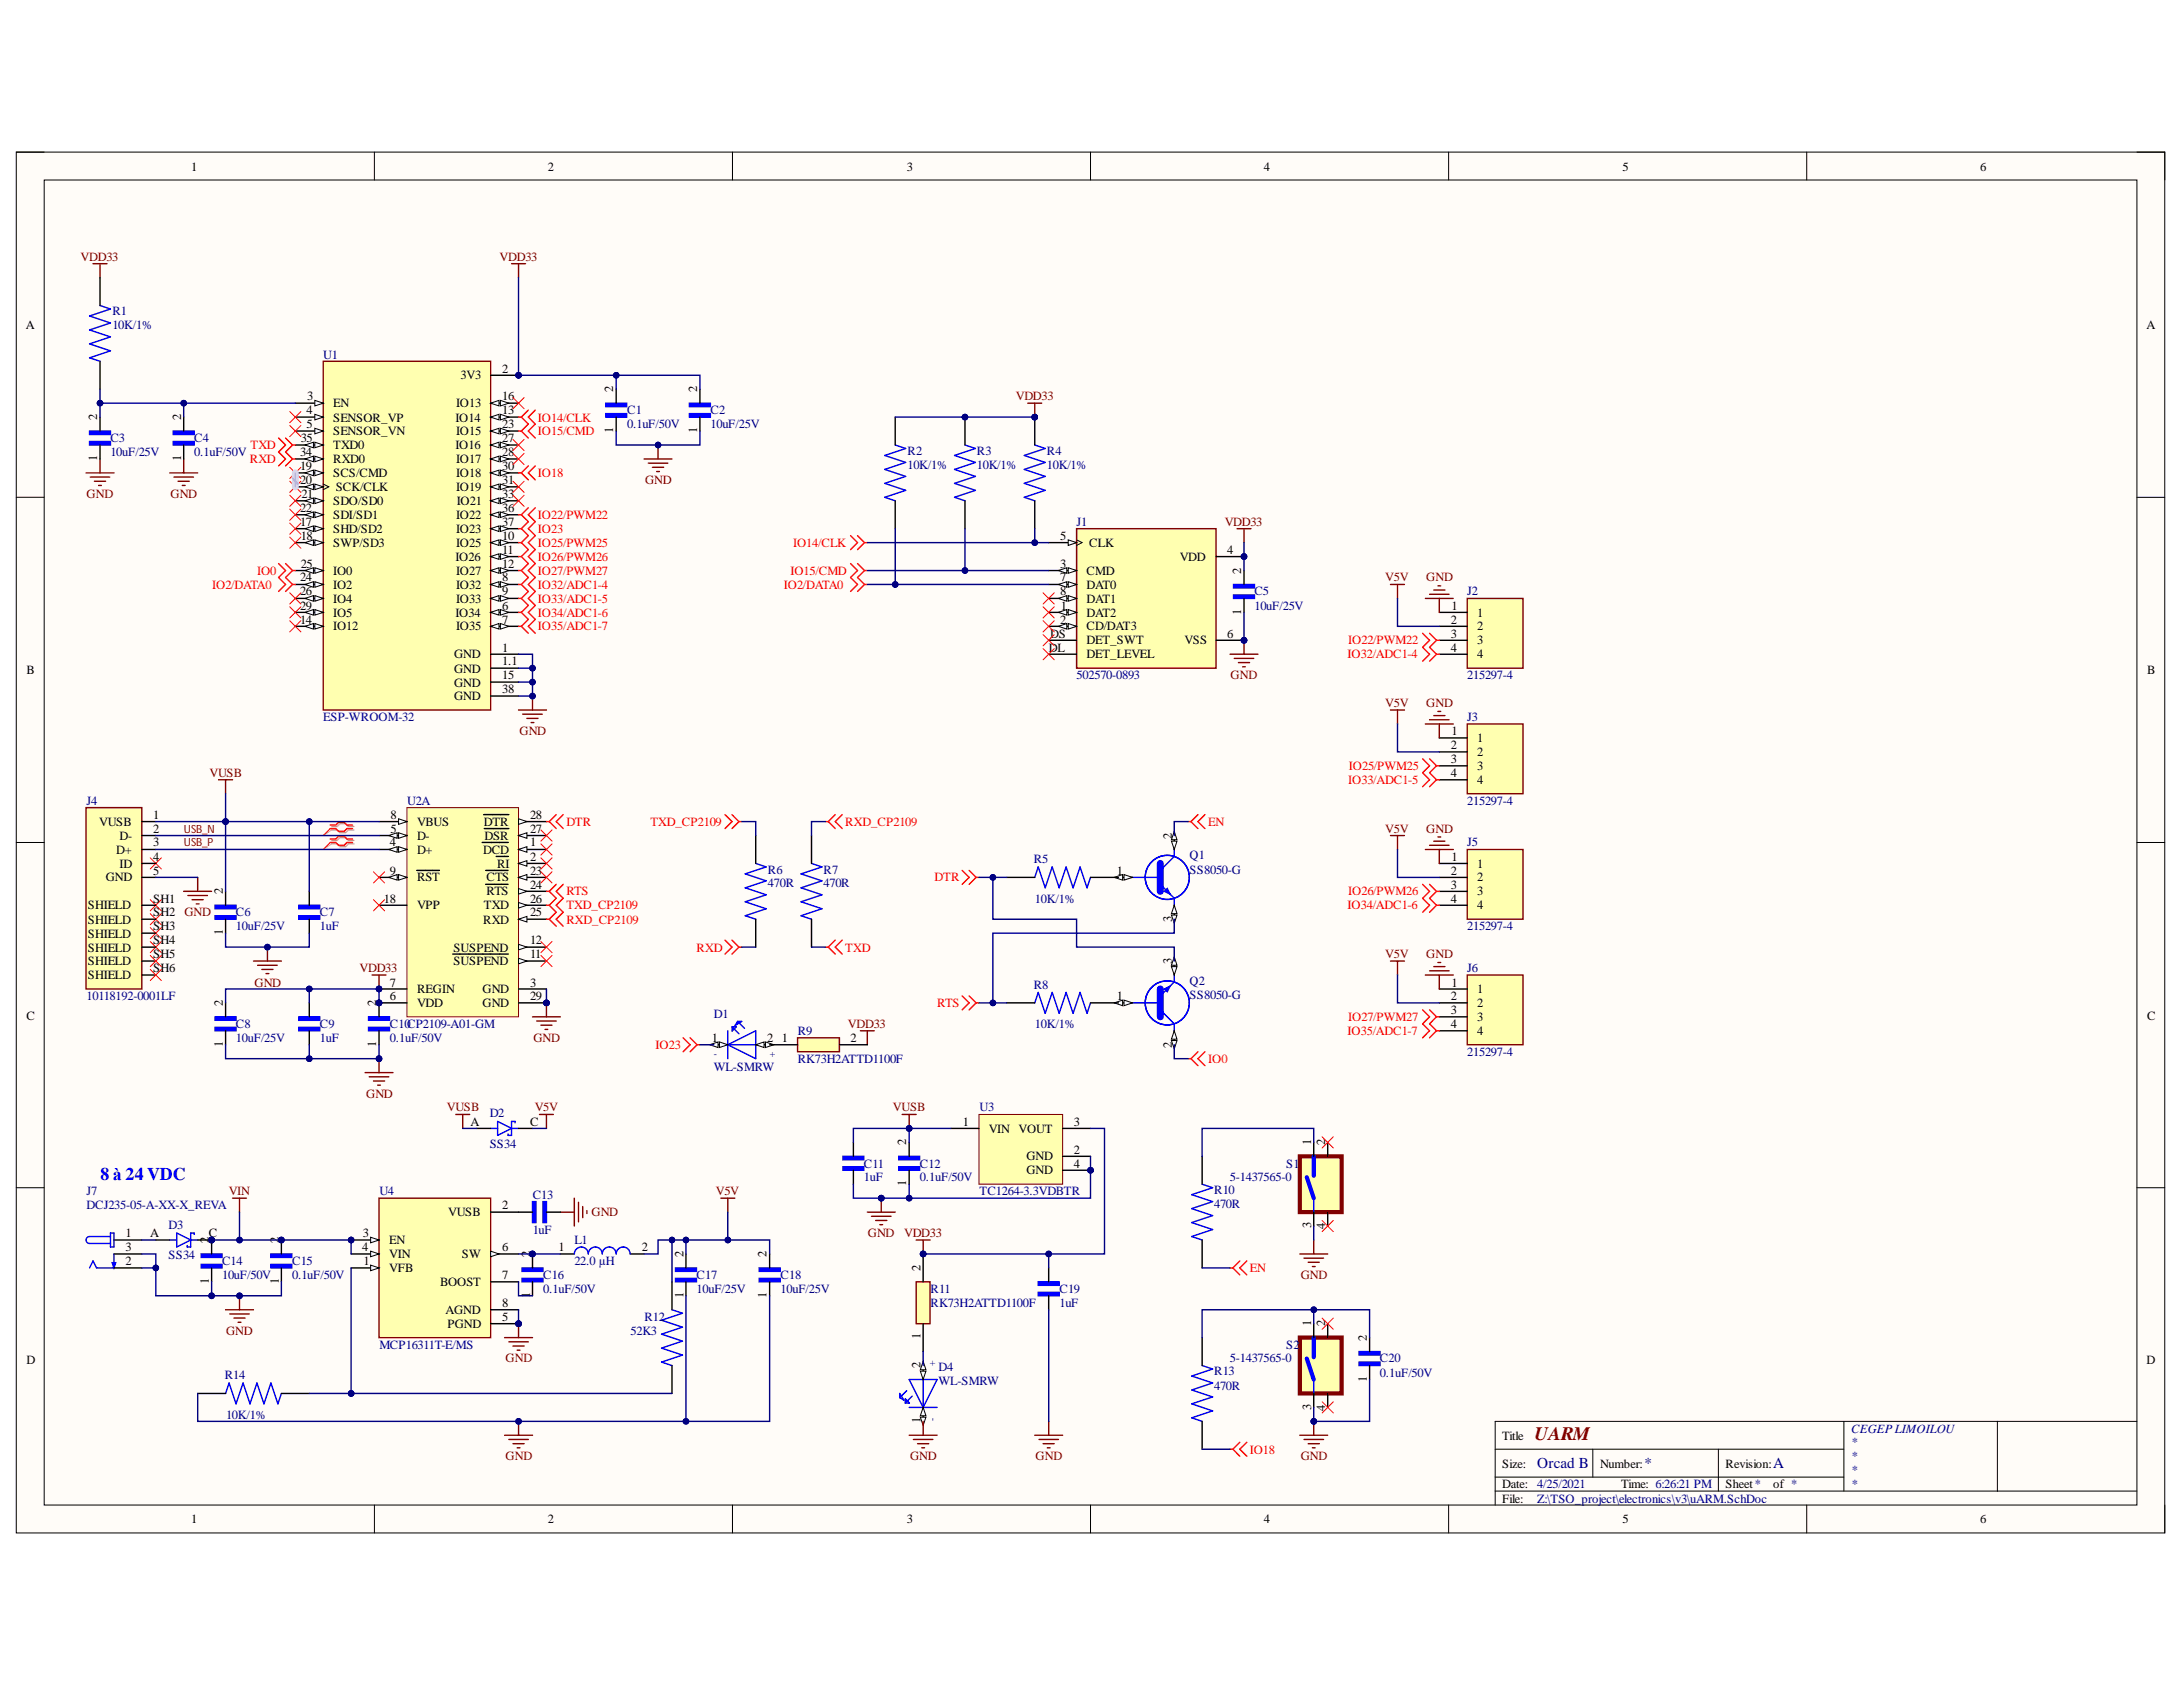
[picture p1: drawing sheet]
<svg xmlns="http://www.w3.org/2000/svg" width="279mm" height="216mm" viewBox="0 0 279 216" stroke-linecap="round" stroke-linejoin="round" font-family="sans-serif">
<defs><g id="words">
<text font-size="2.5" fill="#800000" x="196.4" y="184.3">UARM</text>
<text font-size="2.3" fill="#00f" x="12.9" y="151">8 à 24 VDC</text>
<g font-size="1.9" fill="#000080">
<text x="196.8" y="187.9">Orcad B</text>
<text x="210.5" y="187.9">*</text>
<text x="227" y="187.9">A</text>
</g>
<g font-size="1.6">
<text x="24.4" y="21.8">1</text>
<text x="70.1" y="21.8">2</text>
<text x="116.1" y="21.8">3</text>
<text x="161.7" y="21.8">4</text>
<text x="207.7" y="21.8">5</text>
<text x="253.4" y="21.8">6</text>
<text x="3.3" y="42.1">A</text>
<text x="64.3" y="47.7">2</text>
<text x="274.7" y="42.1">A</text>
<text x="12.4" y="53.7" transform="rotate(-90 12.4 53.7)">2</text>
<text x="23.2" y="53.7" transform="rotate(-90 23.2 53.7)">2</text>
<text x="39.2" y="53">4</text>
<text x="39.3" y="51.2">3</text>
<text x="42.6" y="52.1">EN</text>
<text x="42.6" y="54">SENSOR_VP</text>
<text x="58.3" y="54">IO14</text>
<text x="58.4" y="52.1">IO13</text>
<text x="59" y="48.5">3V3</text>
<text x="64.3" y="51.2">16</text>
<text x="64.3" y="53">13</text>
<text x="78.5" y="50.1" transform="rotate(-90 78.5 50.1)">2</text>
<text x="89.2" y="50.1" transform="rotate(-90 89.2 50.1)">2</text>
<text x="12.4" y="58.9" transform="rotate(-90 12.4 58.9)">1</text>
<text x="23.2" y="58.9" transform="rotate(-90 23.2 58.9)">1</text>
<text x="38.4" y="58.4">34</text>
<text x="38.5" y="56.6">35</text>
<text x="39.2" y="54.8">5</text>
<text x="42.6" y="55.7">SENSOR_VN</text>
<text x="42.6" y="57.5">TXD0</text>
<text x="42.6" y="59.3">RXD0</text>
<text x="58.3" y="57.5">IO16</text>
<text x="58.4" y="55.7">IO15</text>
<text x="58.4" y="59.3">IO17</text>
<text x="64.3" y="54.8">23</text>
<text x="64.3" y="56.6">27</text>
<text x="64.3" y="58.4">28</text>
<text x="78.5" y="55.4" transform="rotate(-90 78.5 55.4)">1</text>
<text x="89.2" y="55.4" transform="rotate(-90 89.2 55.4)">1</text>
<text x="38.4" y="60.1">19</text>
<text x="38.4" y="62">20</text>
<text x="38.4" y="65.5">22</text>
<text x="38.6" y="63.8">21</text>
<text x="42.6" y="61.1">SCS/CMD</text>
<text x="42.6" y="64.6">SDO/SD0</text>
<text x="43" y="62.8">SCK/CLK</text>
<text x="58.4" y="61.1">IO18</text>
<text x="58.4" y="62.8">IO19</text>
<text x="58.5" y="64.6">IO21</text>
<text x="64.3" y="60.1">30</text>
<text x="64.3" y="62">31</text>
<text x="64.3" y="63.8">33</text>
<text x="64.3" y="65.5">36</text>
<text x="38.4" y="67.3">17</text>
<text x="38.5" y="69.1">18</text>
<text x="42.6" y="66.4">SDI/SD1</text>
<text x="42.6" y="68.2">SHD/SD2</text>
<text x="42.6" y="70">SWP/SD3</text>
<text x="58.3" y="71.8">IO26</text>
<text x="58.4" y="66.4">IO22</text>
<text x="58.4" y="68.2">IO23</text>
<text x="58.4" y="70">IO25</text>
<text x="64.3" y="67.3">37</text>
<text x="64.3" y="69.1">10</text>
<text x="64.3" y="70.9">11</text>
<text x="135.7" y="69.1">5</text>
<text x="139.4" y="70">CLK</text>
<text x="151" y="71.8">VDD</text>
<text x="157.1" y="70.9">4</text>
<text x="38.4" y="74.4">24</text>
<text x="38.4" y="76.2">26</text>
<text x="38.5" y="72.6">25</text>
<text x="42.6" y="73.6">IO0</text>
<text x="42.6" y="75.3">IO2</text>
<text x="42.6" y="77.1">IO4</text>
<text x="58.4" y="73.6">IO27</text>
<text x="58.4" y="75.3">IO32</text>
<text x="58.4" y="77.1">IO33</text>
<text x="64.3" y="72.6">12</text>
<text x="64.3" y="74.4">8</text>
<text x="64.3" y="76.2">9</text>
<text x="135.7" y="72.6">3</text>
<text x="135.7" y="74.4">7</text>
<text x="135.7" y="76.2">8</text>
<text x="139.1" y="73.6">CMD</text>
<text x="139.1" y="75.3">DAT0</text>
<text x="139.1" y="77.1">DAT1</text>
<text x="158.9" y="73.4" transform="rotate(-90 158.9 73.4)">2</text>
<text x="38.4" y="78.1">29</text>
<text x="38.4" y="79.8">14</text>
<text x="42.6" y="78.9">IO5</text>
<text x="42.6" y="80.7">IO12</text>
<text x="58.3" y="78.9">IO34</text>
<text x="58.4" y="80.7">IO35</text>
<text x="64.3" y="78.1">6</text>
<text x="64.3" y="79.8">7</text>
<text x="64.3" y="83.4">1</text>
<text x="134.2" y="83.4">DL</text>
<text x="134.4" y="81.6">DS</text>
<text x="135.7" y="79.8">2</text>
<text x="135.8" y="78.1">1</text>
<text x="139.1" y="78.9">DAT2</text>
<text x="139.1" y="80.7">CD/DAT3</text>
<text x="139.1" y="82.5">DET_SWT</text>
<text x="151.6" y="82.5">VSS</text>
<text x="157.1" y="81.6">6</text>
<text x="158.9" y="78.6" transform="rotate(-90 158.9 78.6)">1</text>
<text x="185.7" y="79.8">2</text>
<text x="185.7" y="81.6">3</text>
<text x="185.7" y="83.4">4</text>
<text x="185.8" y="78.1">1</text>
<text x="189.1" y="78.9">1</text>
<text x="189.1" y="80.7">2</text>
<text x="189.1" y="82.5">3</text>
<text x="3.4" y="86.3">B</text>
<text x="58.1" y="84.2">GND</text>
<text x="58.1" y="86.1">GND</text>
<text x="58.1" y="87.9">GND</text>
<text x="58.1" y="89.6">GND</text>
<text x="64.3" y="85.2">1.1</text>
<text x="64.3" y="86.9">15</text>
<text x="64.3" y="88.7">38</text>
<text x="139.1" y="84.2">DET_LEVEL</text>
<text x="189.1" y="84.2">4</text>
<text x="274.8" y="86.3">B</text>
<text x="185.7" y="95.9">2</text>
<text x="185.8" y="94.1">1</text>
<text x="189.1" y="95">1</text>
<text x="185.7" y="97.7">3</text>
<text x="185.7" y="99.4">4</text>
<text x="189.1" y="96.7">2</text>
<text x="189.1" y="98.5">3</text>
<text x="189.1" y="100.3">4</text>
<text x="12.7" y="105.7">VUSB</text>
<text x="15.3" y="107.5">D-</text>
<text x="19.6" y="104.8">1</text>
<text x="19.6" y="106.6">2</text>
<text x="50" y="106.6">5</text>
<text x="50" y="104.8">8</text>
<text x="53.4" y="107.5">D-</text>
<text x="53.4" y="105.7">VBUS</text>
<text x="61.9" y="105.7">DTR</text>
<text x="62" y="107.5">DSR</text>
<text x="67.8" y="106.6">27</text>
<text x="67.8" y="104.8">28</text>
<text x="150" y="107.3" transform="rotate(-90 150 107.3)">2</text>
<text x="13.5" y="112.8">GND</text>
<text x="14.9" y="109.3">D+</text>
<text x="15.3" y="111">ID</text>
<text x="19.6" y="108.3">3</text>
<text x="19.6" y="110.2">4</text>
<text x="19.6" y="112">5</text>
<text x="49.9" y="108.3">4</text>
<text x="49.9" y="112">9</text>
<text x="53.4" y="109.3">D+</text>
<text x="53.4" y="112.8">RST</text>
<text x="61.8" y="109.3">DCD</text>
<text x="62.3" y="112.8">CTS</text>
<text x="63.6" y="111">RI</text>
<text x="67.8" y="108.3">1</text>
<text x="67.8" y="110.2">2</text>
<text x="67.8" y="112">23</text>
<text x="67.8" y="113.7">24</text>
<text x="143" y="112">1</text>
<text x="185.7" y="112">2</text>
<text x="185.7" y="113.7">3</text>
<text x="185.8" y="110.2">1</text>
<text x="189.1" y="111">1</text>
<text x="189.1" y="112.8">2</text>
<text x="11.3" y="116.4">SHIELD</text>
<text x="11.3" y="118.2">SHIELD</text>
<text x="11.3" y="120">SHIELD</text>
<text x="19.6" y="115.5">SH1</text>
<text x="19.6" y="117.3">SH2</text>
<text x="19.6" y="119.1">SH3</text>
<text x="28.5" y="119.7" transform="rotate(-90 28.5 119.7)">1</text>
<text x="28.5" y="114.4" transform="rotate(-90 28.5 114.4)">2</text>
<text x="49.1" y="115.5">18</text>
<text x="53.4" y="116.4">VPP</text>
<text x="61.8" y="118.2">RXD</text>
<text x="61.9" y="116.4">TXD</text>
<text x="62.3" y="114.6">RTS</text>
<text x="67.8" y="117.3">25</text>
<text x="67.8" y="115.5">26</text>
<text x="150" y="118" transform="rotate(-90 150 118)">3</text>
<text x="185.7" y="115.5">4</text>
<text x="189.1" y="114.6">3</text>
<text x="189.1" y="116.4">4</text>
<text x="11.3" y="121.8">SHIELD</text>
<text x="11.3" y="123.5">SHIELD</text>
<text x="11.3" y="125.3">SHIELD</text>
<text x="19.6" y="120.8">SH4</text>
<text x="19.6" y="122.6">SH5</text>
<text x="19.6" y="124.4">SH6</text>
<text x="58" y="123.5">SUSPEND</text>
<text x="58" y="121.8">SUSPEND</text>
<text x="67.8" y="122.6">11</text>
<text x="67.8" y="120.8">12</text>
<text x="150" y="123.4" transform="rotate(-90 150 123.4)">3</text>
<text x="3.4" y="130.5">C</text>
<text x="28.5" y="128.7" transform="rotate(-90 28.5 128.7)">2</text>
<text x="48.1" y="128.7" transform="rotate(-90 48.1 128.7)">2</text>
<text x="49.9" y="128">6</text>
<text x="49.9" y="126.3">7</text>
<text x="53.4" y="128.9">VDD</text>
<text x="53.4" y="127.1">REGIN</text>
<text x="61.8" y="127.1">GND</text>
<text x="61.8" y="128.9">GND</text>
<text x="67.8" y="126.3">3</text>
<text x="67.8" y="128">29</text>
<text x="143" y="128">1</text>
<text x="185.7" y="128">2</text>
<text x="185.7" y="129.8">3</text>
<text x="185.7" y="131.6">4</text>
<text x="185.8" y="126.3">1</text>
<text x="189.1" y="127.1">1</text>
<text x="189.1" y="128.9">2</text>
<text x="189.1" y="130.7">3</text>
<text x="274.8" y="130.5">C</text>
<text x="28.5" y="133.9" transform="rotate(-90 28.5 133.9)">1</text>
<text x="48.1" y="133.9" transform="rotate(-90 48.1 133.9)">1</text>
<text x="91.1" y="133.4">1</text>
<text x="98.2" y="133.4">2</text>
<text x="100.1" y="133.4">1</text>
<text x="108.9" y="133.4">2</text>
<text x="150" y="134.1" transform="rotate(-90 150 134.1)">2</text>
<text x="189.1" y="132.4">4</text>
<text x="60.2" y="144.1">A</text>
<text x="67.8" y="144.1">C</text>
<text x="116" y="146.5" transform="rotate(-90 116 146.5)">2</text>
<text x="123.2" y="144.1">1</text>
<text x="126.5" y="144.9">VIN VOUT</text>
<text x="131.4" y="148.5">GND</text>
<text x="137.5" y="147.6">2</text>
<text x="137.5" y="144.1">3</text>
<text x="137.5" y="149.4">4</text>
<text x="167.8" y="146.5" transform="rotate(-90 167.8 146.5)">1</text>
<text x="169.6" y="146.5" transform="rotate(-90 169.6 146.5)">2</text>
<text x="57.4" y="155.7">VUSB</text>
<text x="64.3" y="154.8">2</text>
<text x="116" y="151.8" transform="rotate(-90 116 151.8)">1</text>
<text x="131.4" y="150.3">GND</text>
<text x="16.1" y="158.3">1</text>
<text x="16.1" y="160.2">3</text>
<text x="16.1" y="161.9">2</text>
<text x="19.2" y="158.3">A</text>
<text x="26.7" y="159.1" transform="rotate(-90 26.7 159.1)">2</text>
<text x="26.7" y="158.3">C</text>
<text x="35.7" y="159.1" transform="rotate(-90 35.7 159.1)">2</text>
<text x="46.4" y="160.2">4</text>
<text x="46.4" y="158.3">3</text>
<text x="46.5" y="161.9">1</text>
<text x="49.8" y="159.2">EN</text>
<text x="49.8" y="161">VIN</text>
<text x="59.1" y="161">SW</text>
<text x="64.3" y="160.2">6</text>
<text x="67.8" y="160.8" transform="rotate(-90 67.8 160.8)">2</text>
<text x="71.5" y="160.2">1</text>
<text x="82.1" y="160.2">2</text>
<text x="87.5" y="160.8" transform="rotate(-90 87.5 160.8)">2</text>
<text x="98.1" y="160.8" transform="rotate(-90 98.1 160.8)">2</text>
<text x="167.8" y="157.2" transform="rotate(-90 167.8 157.2)">3</text>
<text x="169.6" y="157.3" transform="rotate(-90 169.6 157.3)">4</text>
<text x="26.7" y="164.3" transform="rotate(-90 26.7 164.3)">1</text>
<text x="35.7" y="164.3" transform="rotate(-90 35.7 164.3)">1</text>
<text x="49.8" y="162.8">VFB</text>
<text x="56.3" y="164.6">BOOST</text>
<text x="64.3" y="163.7">7</text>
<text x="64.3" y="167.3">8</text>
<text x="67.8" y="166.1" transform="rotate(-90 67.8 166.1)">1</text>
<text x="87.5" y="166.1" transform="rotate(-90 87.5 166.1)">1</text>
<text x="98.1" y="166.1" transform="rotate(-90 98.1 166.1)">1</text>
<text x="117.8" y="162.6" transform="rotate(-90 117.8 162.6)">2</text>
<text x="57" y="168.2">AGND</text>
<text x="57.3" y="170">PGND</text>
<text x="64.3" y="169">5</text>
<text x="117.8" y="171.4" transform="rotate(-90 117.8 171.4)">1</text>
<text x="167.8" y="169.7" transform="rotate(-90 167.8 169.7)">1</text>
<text x="169.6" y="169.7" transform="rotate(-90 169.6 169.7)">2</text>
<text x="174.9" y="171.6" transform="rotate(-90 174.9 171.6)">2</text>
<text x="3.4" y="174.6">D</text>
<text x="117.8" y="175.1" transform="rotate(-90 117.8 175.1)">2</text>
<text x="174.9" y="176.8" transform="rotate(-90 174.9 176.8)">1</text>
<text x="274.7" y="174.6">D</text>
<text x="117.8" y="182.1" transform="rotate(-90 117.8 182.1)">1</text>
<text x="167.8" y="180.5" transform="rotate(-90 167.8 180.5)">3</text>
<text x="169.6" y="180.5" transform="rotate(-90 169.6 180.5)">4</text>
<text x="192.3" y="184.3">Title</text>
<text x="192.3" y="187.8">Size:</text>
<text x="192.3" y="190.4">Date:</text>
<text x="204.8" y="187.8">Number:</text>
<text x="207.5" y="190.4">Time: 6:26:21 PM</text>
<text x="220.9" y="187.8">Revision:</text>
<text x="220.9" y="190.4">Sheet*</text>
<text x="227" y="190.4">of *</text>
<text x="24.4" y="194.9">1</text>
<text x="70.1" y="194.9">2</text>
<text x="116.1" y="194.9">3</text>
<text x="161.7" y="194.9">4</text>
<text x="192.3" y="192.3">File:</text>
<text x="207.7" y="194.9">5</text>
<text x="253.4" y="194.9">6</text>
</g>
<g font-size="1.6" fill="#800000">
<text x="10.3" y="33.4">VDD33</text>
<text x="64" y="33.4">VDD33</text>
<text x="130" y="51.2">VDD33</text>
<text x="11.1" y="63.8">GND</text>
<text x="21.8" y="63.8">GND</text>
<text x="82.6" y="62">GND</text>
<text x="156.7" y="67.3">VDD33</text>
<text x="177.3" y="74.4">V5V</text>
<text x="182.5" y="74.4">GND</text>
<text x="157.5" y="86.9">GND</text>
<text x="66.5" y="94.1">GND</text>
<text x="177.3" y="90.5">V5V</text>
<text x="182.5" y="90.5">GND</text>
<text x="26.8" y="99.4">VUSB</text>
<text x="177.3" y="106.6">V5V</text>
<text x="182.5" y="106.6">GND</text>
<text x="23.6" y="117.3">GND</text>
<text x="46" y="124.4">VDD33</text>
<text x="177.3" y="122.6">V5V</text>
<text x="182.5" y="122.6">GND</text>
<text x="32.6" y="126.3">GND</text>
<text x="108.5" y="131.6">VDD33</text>
<text x="68.3" y="133.4">GND</text>
<text x="46.9" y="140.5">GND</text>
<text x="57.2" y="142.2">VUSB</text>
<text x="68.4" y="142.2">V5V</text>
<text x="114.3" y="142.2">VUSB</text>
<text x="29.3" y="153">VIN</text>
<text x="75.7" y="155.7">GND</text>
<text x="91.6" y="153">V5V</text>
<text x="111.1" y="158.3">GND</text>
<text x="115.7" y="158.3">VDD33</text>
<text x="166.5" y="163.7">GND</text>
<text x="28.9" y="170.8">GND</text>
<text x="64.7" y="174.4">GND</text>
<text x="64.7" y="186.9">GND</text>
<text x="116.5" y="186.9">GND</text>
<text x="132.6" y="186.9">GND</text>
<text x="166.5" y="186.9">GND</text>
</g>
<g font-size="1.6" fill="#000080">
<text x="14.4" y="40.3">R1</text>
<text x="14.4" y="42.1">10K/1%</text>
<text x="41.4" y="45.9">U1</text>
<text x="80.3" y="53">C1</text>
<text x="90.9" y="53">C2</text>
<text x="14.1" y="58.4">10uF/25V</text>
<text x="14.1" y="56.6">C3</text>
<text x="24.9" y="58.4">0.1uF/50V</text>
<text x="24.9" y="56.6">C4</text>
<text x="80.3" y="54.8">0.1uF/50V</text>
<text x="90.9" y="54.8">10uF/25V</text>
<text x="116.1" y="60">10K/1%</text>
<text x="116.1" y="58.2">R2</text>
<text x="125" y="60">10K/1%</text>
<text x="125" y="58.2">R3</text>
<text x="134" y="60">10K/1%</text>
<text x="134" y="58.2">R4</text>
<text x="137.8" y="67.3">J1</text>
<text x="160.6" y="76.2">C5</text>
<text x="187.8" y="76.2">J2</text>
<text x="160.6" y="78.1">10uF/25V</text>
<text x="137.8" y="86.9">502570-0893</text>
<text x="187.8" y="86.9">215297-4</text>
<text x="41.4" y="92.3">ESP-WROOM-32</text>
<text x="187.8" y="92.3">J3</text>
<text x="11.1" y="103">J4</text>
<text x="52.1" y="103">U2A</text>
<text x="187.8" y="103">215297-4</text>
<text x="98.3" y="113.6">470R</text>
<text x="98.3" y="111.8">R6</text>
<text x="105.4" y="113.6">470R</text>
<text x="105.4" y="111.8">R7</text>
<text x="132.3" y="110.4">R5</text>
<text x="152.3" y="109.9">Q1</text>
<text x="152.3" y="111.8">SS8050-G</text>
<text x="187.8" y="108.3">J5</text>
<text x="30.2" y="119.1">10uF/25V</text>
<text x="30.2" y="117.3">C6</text>
<text x="40.9" y="119.1">1uF</text>
<text x="40.9" y="117.3">C7</text>
<text x="132.5" y="115.5">10K/1%</text>
<text x="187.8" y="119.1">215297-4</text>
<text x="187.8" y="124.4">J6</text>
<text x="11.1" y="128">10118192-0001LF</text>
<text x="30.2" y="131.6">C8</text>
<text x="40.9" y="131.6">C9</text>
<text x="49.9" y="131.6">C10CP2109-A01-GM</text>
<text x="91.4" y="130.2">D1</text>
<text x="132.3" y="126.5">R8</text>
<text x="132.5" y="131.6">10K/1%</text>
<text x="152.3" y="126">Q2</text>
<text x="152.3" y="127.9">SS8050-G</text>
<text x="30.2" y="133.4">10uF/25V</text>
<text x="40.9" y="133.4">1uF</text>
<text x="49.9" y="133.4">0.1uF/50V</text>
<text x="91.4" y="137.1">WL-SMRW</text>
<text x="102.1" y="132.4">R9</text>
<text x="102.1" y="136.1">RK73H2ATTD1100F</text>
<text x="187.8" y="135.1">215297-4</text>
<text x="62.7" y="143">D2</text>
<text x="125.4" y="142.2">U3</text>
<text x="62.7" y="146.9">SS34</text>
<text x="110.6" y="149.4">C11</text>
<text x="117.7" y="149.4">C12</text>
<text x="164.6" y="149.4">S1</text>
<text x="11.1" y="153">J7</text>
<text x="11.1" y="154.8">DCJ235-05-A-XX-X_REVA</text>
<text x="48.6" y="153">U4</text>
<text x="68.2" y="153.4">C13</text>
<text x="110.6" y="151.2">1uF</text>
<text x="117.7" y="151.2">0.1uF/50V</text>
<text x="125.4" y="153">TC1264-3.3VDBTR</text>
<text x="155.4" y="154.6">470R</text>
<text x="155.4" y="152.8">R10</text>
<text x="157.4" y="151.2">5-1437565-0</text>
<text x="21.6" y="157.3">D3</text>
<text x="21.6" y="161.2">SS34</text>
<text x="28.4" y="161.9">C14</text>
<text x="37.4" y="161.9">C15</text>
<text x="68.2" y="157.9">1uF</text>
<text x="73.5" y="161.9">22.0 µH</text>
<text x="73.5" y="159.2">L1</text>
<text x="28.4" y="163.7">10uF/50V</text>
<text x="37.4" y="163.7">0.1uF/50V</text>
<text x="69.5" y="165.5">0.1uF/50V</text>
<text x="69.5" y="163.7">C16</text>
<text x="89.2" y="165.5">10uF/25V</text>
<text x="89.2" y="163.7">C17</text>
<text x="99.9" y="165.5">10uF/25V</text>
<text x="99.9" y="163.7">C18</text>
<text x="119.1" y="165.5">R11</text>
<text x="119.1" y="167.3">RK73H2ATTD1100F</text>
<text x="135.6" y="167.3">1uF</text>
<text x="135.6" y="165.5">C19</text>
<text x="48.6" y="172.6">MCP16311T-E/MS</text>
<text x="80.7" y="170.8">52K3</text>
<text x="82.5" y="169">R12</text>
<text x="164.6" y="172.6">S2</text>
<text x="28.8" y="176.5">R14</text>
<text x="120.1" y="175.5">D4</text>
<text x="120.1" y="177.2">WL-SMRW</text>
<text x="155.4" y="177.8">470R</text>
<text x="155.4" y="176">R13</text>
<text x="157.4" y="174.4">5-1437565-0</text>
<text x="176.6" y="176.2">0.1uF/50V</text>
<text x="176.6" y="174.4">C20</text>
<text x="28.9" y="181.6">10K/1%</text>
<text x="236.9" y="183.3">CEGEP LIMOILOU</text>
<text x="236.9" y="185.1">*</text>
<text x="196.8" y="190.4">4/25/2021</text>
<text x="236.9" y="186.9">*</text>
<text x="236.9" y="188.7">*</text>
<text x="236.9" y="190.4">*</text>
<text x="196.8" y="192.3">Z:\TSO_project\electronics\v3\uARM.SchDoc</text>
</g>
<g font-size="1.6" fill="#f00">
<text x="68.9" y="54">IO14/CLK</text>
<text x="32" y="59.3">RXD</text>
<text x="32.1" y="57.5">TXD</text>
<text x="68.9" y="55.7">IO15/CMD</text>
<text x="68.9" y="61.1">IO18</text>
<text x="68.9" y="68.2">IO23</text>
<text x="68.9" y="70">IO25/PWM25</text>
<text x="68.9" y="71.8">IO26/PWM26</text>
<text x="68.9" y="66.4">IO22/PWM22</text>
<text x="101.5" y="70">IO14/CLK</text>
<text x="27.2" y="75.3">IO2/DATA0</text>
<text x="32.9" y="73.6">IO0</text>
<text x="68.9" y="75.3">IO32/ADC1-4</text>
<text x="68.9" y="77.1">IO33/ADC1-5</text>
<text x="68.9" y="73.6">IO27/PWM27</text>
<text x="100.3" y="75.3">IO2/DATA0</text>
<text x="101.2" y="73.6">IO15/CMD</text>
<text x="68.9" y="78.9">IO34/ADC1-6</text>
<text x="68.9" y="80.7">IO35/ADC1-7</text>
<text x="172.6" y="82.5">IO22/PWM22</text>
<text x="172.5" y="84.2">IO32/ADC1-4</text>
<text x="172.6" y="100.3">IO33/ADC1-5</text>
<text x="172.6" y="98.5">IO25/PWM25</text>
<text x="72.5" y="105.7">DTR</text>
<text x="83.2" y="105.7">TXD_CP2109</text>
<text x="108.2" y="105.7">RXD_CP2109</text>
<text x="154.6" y="105.7">EN</text>
<text x="119.6" y="112.8">DTR</text>
<text x="72.5" y="114.6">RTS</text>
<text x="72.5" y="116.4">TXD_CP2109</text>
<text x="72.5" y="118.2">RXD_CP2109</text>
<text x="172.5" y="116.4">IO34/ADC1-6</text>
<text x="172.6" y="114.6">IO26/PWM26</text>
<text x="89.2" y="121.8">RXD</text>
<text x="108.2" y="121.8">TXD</text>
<text x="119.9" y="128.9">RTS</text>
<text x="172.6" y="130.7">IO27/PWM27</text>
<text x="83.9" y="134.2">IO23</text>
<text x="154.6" y="136.1">IO0</text>
<text x="172.5" y="132.4">IO35/ADC1-7</text>
<text x="160" y="162.8">EN</text>
<text x="160" y="186">IO18</text>
</g>
<g font-size="1.4" fill="#800000">
<text x="23.5" y="106.6">USB_N</text>
<text x="23.5" y="108.3">USB_P</text>
</g>
<g font-size="1.3" fill="#000080">
<text x="91.4" y="135.2">-</text>
<text x="98.5" y="135.2">+</text>
<text x="119.7" y="174.8" transform="rotate(-90 119.7 174.8)">+</text>
<text x="119.7" y="181.9" transform="rotate(-90 119.7 181.9)">-</text>
</g>
</g></defs>
<path d="M2.1 19.5h275v176.7h-275z" fill-rule="evenodd" fill="#fffcf8"/>
<path d="M2.1 19.5h275v176.7h-275z" fill="none" stroke="#000" stroke-width=".13"/>
<path d="M5.7 23h267.8v169.6h-267.8z" fill-rule="evenodd" fill="#fffcf8"/>
<g fill="none" stroke="#000" stroke-width=".13">
<path d="M2.1 19.5h3.6M47.9 19.5v3.5M93.7 19.5v3.5M139.6 19.5v3.5M185.4 19.5v3.5M231.2 19.5v3.5M273.5 19.5h3.6v3.5M5.7 23h267.8v169.6h-267.8zM2.1 63.6h3.6M273.5 63.6h3.6M2.1 107.8h3.6M273.5 107.8h3.6"/>
<path d="M2.1 152h3.6M273.5 152h3.6M47.9 192.6v3.6M93.7 192.6v3.6M139.6 192.6v3.6M185.4 192.6v3.6M191.4 185.5h44.6M191.4 190.8h82.1M191.4 189h44.6M203.9 185.5v3.5M219.9 185.5v5.3M231.2 192.6v3.6"/>
<path d="M236 181.9v8.9M255.6 181.9v8.9M273.5 181.9h-82.1v10.7M277.1 192.6v3.6"/>
</g>
<path d="M11.5 158.2h2.6M11.5 159.1h2.6M14.1 157.8h.5v1.8h-.5zM14.6 160.5v1.8h-2.2l-.5-.9-.4 .9" fill="none" stroke="#00f" stroke-width=".18"/>
<path d="M14.4 161.6h.4l-.2 .7z" fill="#00f"/>
<path d="M11.5 158.2a.44 .44 0 0 0-.5 .5 .44 .44 0 0 0 .5 .4M14.4 161.6h.4l-.2 .7z" fill="none" stroke="#00f" stroke-width=".18"/>
<path d="M14.6 158.7h3.6M14.6 160.5h3.6M14.6 162.3h3.6" fill="none" stroke="#000" stroke-width=".18"/>
<circle cx="66.4" cy="48" r=".36" fill="#000080"/>
<circle cx="66.4" cy="48" r=".36" fill="none" stroke="#000080" stroke-width=".13"/>
<path d="M41.4 46.2h21.4v44.7h-21.4z" fill-rule="evenodd" fill="#ffffb0"/>
<path d="M41.4 46.2h21.4v44.7h-21.4z" fill="none" stroke="#800000" stroke-width=".18"/>
<path d="M37.8 51.6h3.6" fill="none" stroke="#000" stroke-width=".18"/>
<path d="M40.3 51.2l1.1 .4-1.1 .4z" fill="#f8fcff"/>
<path d="M40.3 51.2l1.1 .4-1.1 .4z" fill="none" stroke="#000" stroke-width=".13"/>
<path d="M37.8 53.4h3.6" fill="none" stroke="#000" stroke-width=".18"/>
<path d="M40.3 53l1.1 .4-1.1 .3z" fill="#f8fcff"/>
<path d="M40.3 53l1.1 .4-1.1 .3z" fill="none" stroke="#000" stroke-width=".13"/>
<path d="M37.8 55.2h3.6" fill="none" stroke="#000" stroke-width=".18"/>
<path d="M40.3 54.8l1.1 .4-1.1 .3z" fill="#f8fcff"/>
<path d="M40.3 54.8l1.1 .4-1.1 .3z" fill="none" stroke="#000" stroke-width=".13"/>
<path d="M37.8 57h3.6" fill="none" stroke="#000" stroke-width=".18"/>
<path d="M40.3 56.6l1.1 .4-1.1 .3z" fill="#f8fcff"/>
<path d="M40.3 56.6l1.1 .4-1.1 .3z" fill="none" stroke="#000" stroke-width=".13"/>
<path d="M39 57l1.1-.4v.7z" fill="#f8fcff"/>
<path d="M39 57l1.1-.4v.7z" fill="none" stroke="#000" stroke-width=".13"/>
<path d="M37.8 58.7h3.6" fill="none" stroke="#000" stroke-width=".18"/>
<path d="M40.3 58.4l1.1 .3-1.1 .4z" fill="#f8fcff"/>
<path d="M40.3 58.4l1.1 .3-1.1 .4z" fill="none" stroke="#000" stroke-width=".13"/>
<path d="M39 58.7l1.1-.3v.7z" fill="#f8fcff"/>
<path d="M39 58.7l1.1-.3v.7z" fill="none" stroke="#000" stroke-width=".13"/>
<path d="M37.8 60.5h3.6" fill="none" stroke="#000" stroke-width=".18"/>
<path d="M40.3 60.2l1.1 .3-1.1 .4z" fill="#f8fcff"/>
<path d="M40.3 60.2l1.1 .3-1.1 .4z" fill="none" stroke="#000" stroke-width=".13"/>
<path d="M39 60.5l1.1-.3v.7z" fill="#f8fcff"/>
<path d="M39 60.5l1.1-.3v.7z" fill="none" stroke="#000" stroke-width=".13"/>
<path d="M37.8 62.3h3.6" fill="none" stroke="#000" stroke-width=".18"/>
<path d="M40.3 62l1.1 .3-1.1 .4z" fill="#f8fcff"/>
<path d="M40.3 62l1.1 .3-1.1 .4z" fill="none" stroke="#000" stroke-width=".13"/>
<path d="M39 62.3l1.1-.3v.7z" fill="#f8fcff"/>
<path d="M39 62.3l1.1-.3v.7zM41.4 62l.7 .3-.7 .4" fill="none" stroke="#000" stroke-width=".13"/>
<path d="M37.8 64.1h3.6" fill="none" stroke="#000" stroke-width=".18"/>
<path d="M40.3 63.7l1.1 .4-1.1 .3z" fill="#f8fcff"/>
<path d="M40.3 63.7l1.1 .4-1.1 .3z" fill="none" stroke="#000" stroke-width=".13"/>
<path d="M39 64.1l1.1-.4v.7z" fill="#f8fcff"/>
<path d="M39 64.1l1.1-.4v.7z" fill="none" stroke="#000" stroke-width=".13"/>
<path d="M37.8 65.9h3.6" fill="none" stroke="#000" stroke-width=".18"/>
<path d="M40.3 65.5l1.1 .4-1.1 .3z" fill="#f8fcff"/>
<path d="M40.3 65.5l1.1 .4-1.1 .3z" fill="none" stroke="#000" stroke-width=".13"/>
<path d="M39 65.9l1.1-.4v.7z" fill="#f8fcff"/>
<path d="M39 65.9l1.1-.4v.7z" fill="none" stroke="#000" stroke-width=".13"/>
<path d="M37.8 67.7h3.6" fill="none" stroke="#000" stroke-width=".18"/>
<path d="M40.3 67.3l1.1 .4-1.1 .3z" fill="#f8fcff"/>
<path d="M40.3 67.3l1.1 .4-1.1 .3z" fill="none" stroke="#000" stroke-width=".13"/>
<path d="M39 67.7l1.1-.4v.7z" fill="#f8fcff"/>
<path d="M39 67.7l1.1-.4v.7z" fill="none" stroke="#000" stroke-width=".13"/>
<path d="M37.8 69.4h3.6" fill="none" stroke="#000" stroke-width=".18"/>
<path d="M40.3 69.1l1.1 .3-1.1 .4z" fill="#f8fcff"/>
<path d="M40.3 69.1l1.1 .3-1.1 .4z" fill="none" stroke="#000" stroke-width=".13"/>
<path d="M39 69.4l1.1-.3v.7z" fill="#f8fcff"/>
<path d="M39 69.4l1.1-.3v.7z" fill="none" stroke="#000" stroke-width=".13"/>
<path d="M37.8 73h3.6" fill="none" stroke="#000" stroke-width=".18"/>
<path d="M40.3 72.7l1.1 .3-1.1 .4z" fill="#f8fcff"/>
<path d="M40.3 72.7l1.1 .3-1.1 .4z" fill="none" stroke="#000" stroke-width=".13"/>
<path d="M39 73l1.1-.3v.7z" fill="#f8fcff"/>
<path d="M39 73l1.1-.3v.7z" fill="none" stroke="#000" stroke-width=".13"/>
<path d="M37.8 74.8h3.6" fill="none" stroke="#000" stroke-width=".18"/>
<path d="M40.3 74.4l1.1 .4-1.1 .4z" fill="#f8fcff"/>
<path d="M40.3 74.4l1.1 .4-1.1 .4z" fill="none" stroke="#000" stroke-width=".13"/>
<path d="M39 74.8l1.1-.4v.8z" fill="#f8fcff"/>
<path d="M39 74.8l1.1-.4v.8z" fill="none" stroke="#000" stroke-width=".13"/>
<path d="M37.8 76.6h3.6" fill="none" stroke="#000" stroke-width=".18"/>
<path d="M40.3 76.2l1.1 .4-1.1 .3z" fill="#f8fcff"/>
<path d="M40.3 76.2l1.1 .4-1.1 .3z" fill="none" stroke="#000" stroke-width=".13"/>
<path d="M39 76.6l1.1-.4v.7z" fill="#f8fcff"/>
<path d="M39 76.6l1.1-.4v.7z" fill="none" stroke="#000" stroke-width=".13"/>
<path d="M37.8 78.4h3.6" fill="none" stroke="#000" stroke-width=".18"/>
<path d="M40.3 78l1.1 .4-1.1 .3z" fill="#f8fcff"/>
<path d="M40.3 78l1.1 .4-1.1 .3z" fill="none" stroke="#000" stroke-width=".13"/>
<path d="M39 78.4l1.1-.4v.7z" fill="#f8fcff"/>
<path d="M39 78.4l1.1-.4v.7z" fill="none" stroke="#000" stroke-width=".13"/>
<path d="M37.8 80.2h3.6" fill="none" stroke="#000" stroke-width=".18"/>
<path d="M40.3 79.8l1.1 .4-1.1 .3z" fill="#f8fcff"/>
<path d="M40.3 79.8l1.1 .4-1.1 .3z" fill="none" stroke="#000" stroke-width=".13"/>
<path d="M39 80.2l1.1-.4v.7z" fill="#f8fcff"/>
<path d="M39 80.2l1.1-.4v.7z" fill="none" stroke="#000" stroke-width=".13"/>
<path d="M62.8 48h3.6" fill="none" stroke="#000" stroke-width=".18"/>
<circle cx="66.4" cy="48" r=".36" fill="#000080"/>
<circle cx="66.4" cy="48" r=".36" fill="none" stroke="#000080" stroke-width=".13"/>
<path d="M62.8 51.6h3.6" fill="none" stroke="#000" stroke-width=".18"/>
<path d="M62.8 51.6l1.1-.4v.8z" fill="#f8fcff"/>
<path d="M62.8 51.6l1.1-.4v.8z" fill="none" stroke="#000" stroke-width=".13"/>
<path d="M64 51.2l1.1 .4-1.1 .4z" fill="#f8fcff"/>
<path d="M64 51.2l1.1 .4-1.1 .4z" fill="none" stroke="#000" stroke-width=".13"/>
<path d="M62.8 53.4h3.6" fill="none" stroke="#000" stroke-width=".18"/>
<path d="M62.8 53.4l1.1-.4v.7z" fill="#f8fcff"/>
<path d="M62.8 53.4l1.1-.4v.7z" fill="none" stroke="#000" stroke-width=".13"/>
<path d="M64 53l1.1 .4-1.1 .3z" fill="#f8fcff"/>
<path d="M64 53l1.1 .4-1.1 .3z" fill="none" stroke="#000" stroke-width=".13"/>
<path d="M62.8 55.2h3.6" fill="none" stroke="#000" stroke-width=".18"/>
<path d="M62.8 55.2l1.1-.4v.7z" fill="#f8fcff"/>
<path d="M62.8 55.2l1.1-.4v.7z" fill="none" stroke="#000" stroke-width=".13"/>
<path d="M64 54.8l1.1 .4-1.1 .3z" fill="#f8fcff"/>
<path d="M64 54.8l1.1 .4-1.1 .3z" fill="none" stroke="#000" stroke-width=".13"/>
<path d="M62.8 57h3.6" fill="none" stroke="#000" stroke-width=".18"/>
<path d="M62.8 57l1.1-.4v.7z" fill="#f8fcff"/>
<path d="M62.8 57l1.1-.4v.7z" fill="none" stroke="#000" stroke-width=".13"/>
<path d="M64 56.6l1.1 .4-1.1 .3z" fill="#f8fcff"/>
<path d="M64 56.6l1.1 .4-1.1 .3z" fill="none" stroke="#000" stroke-width=".13"/>
<path d="M62.8 58.7h3.6" fill="none" stroke="#000" stroke-width=".18"/>
<path d="M62.8 58.7l1.1-.3v.7z" fill="#f8fcff"/>
<path d="M62.8 58.7l1.1-.3v.7z" fill="none" stroke="#000" stroke-width=".13"/>
<path d="M64 58.4l1.1 .3-1.1 .4z" fill="#f8fcff"/>
<path d="M64 58.4l1.1 .3-1.1 .4z" fill="none" stroke="#000" stroke-width=".13"/>
<path d="M62.8 60.5h3.6" fill="none" stroke="#000" stroke-width=".18"/>
<path d="M62.8 60.5l1.1-.3v.7z" fill="#f8fcff"/>
<path d="M62.8 60.5l1.1-.3v.7z" fill="none" stroke="#000" stroke-width=".13"/>
<path d="M64 60.2l1.1 .3-1.1 .4z" fill="#f8fcff"/>
<path d="M64 60.2l1.1 .3-1.1 .4z" fill="none" stroke="#000" stroke-width=".13"/>
<path d="M62.8 62.3h3.6" fill="none" stroke="#000" stroke-width=".18"/>
<path d="M62.8 62.3l1.1-.3v.7z" fill="#f8fcff"/>
<path d="M62.8 62.3l1.1-.3v.7z" fill="none" stroke="#000" stroke-width=".13"/>
<path d="M64 62l1.1 .3-1.1 .4z" fill="#f8fcff"/>
<path d="M64 62l1.1 .3-1.1 .4z" fill="none" stroke="#000" stroke-width=".13"/>
<path d="M62.8 64.1h3.6" fill="none" stroke="#000" stroke-width=".18"/>
<path d="M62.8 64.1l1.1-.4v.7z" fill="#f8fcff"/>
<path d="M62.8 64.1l1.1-.4v.7z" fill="none" stroke="#000" stroke-width=".13"/>
<path d="M64 63.7l1.1 .4-1.1 .3z" fill="#f8fcff"/>
<path d="M64 63.7l1.1 .4-1.1 .3z" fill="none" stroke="#000" stroke-width=".13"/>
<path d="M62.8 65.9h3.6" fill="none" stroke="#000" stroke-width=".18"/>
<path d="M62.8 65.9l1.1-.4v.7z" fill="#f8fcff"/>
<path d="M62.8 65.9l1.1-.4v.7z" fill="none" stroke="#000" stroke-width=".13"/>
<path d="M64 65.5l1.1 .4-1.1 .3z" fill="#f8fcff"/>
<path d="M64 65.5l1.1 .4-1.1 .3z" fill="none" stroke="#000" stroke-width=".13"/>
<path d="M62.8 67.7h3.6" fill="none" stroke="#000" stroke-width=".18"/>
<path d="M62.8 67.7l1.1-.4v.7z" fill="#f8fcff"/>
<path d="M62.8 67.7l1.1-.4v.7z" fill="none" stroke="#000" stroke-width=".13"/>
<path d="M64 67.3l1.1 .4-1.1 .3z" fill="#f8fcff"/>
<path d="M64 67.3l1.1 .4-1.1 .3z" fill="none" stroke="#000" stroke-width=".13"/>
<path d="M62.8 69.4h3.6" fill="none" stroke="#000" stroke-width=".18"/>
<path d="M62.8 69.4l1.1-.3v.7z" fill="#f8fcff"/>
<path d="M62.8 69.4l1.1-.3v.7z" fill="none" stroke="#000" stroke-width=".13"/>
<path d="M64 69.1l1.1 .3-1.1 .4z" fill="#f8fcff"/>
<path d="M64 69.1l1.1 .3-1.1 .4z" fill="none" stroke="#000" stroke-width=".13"/>
<path d="M62.8 71.2h3.6" fill="none" stroke="#000" stroke-width=".18"/>
<path d="M62.8 71.2l1.1-.3v.7z" fill="#f8fcff"/>
<path d="M62.8 71.2l1.1-.3v.7z" fill="none" stroke="#000" stroke-width=".13"/>
<path d="M64 70.9l1.1 .3-1.1 .4z" fill="#f8fcff"/>
<path d="M64 70.9l1.1 .3-1.1 .4z" fill="none" stroke="#000" stroke-width=".13"/>
<path d="M62.8 73h3.6" fill="none" stroke="#000" stroke-width=".18"/>
<path d="M62.8 73l1.1-.3v.7z" fill="#f8fcff"/>
<path d="M62.8 73l1.1-.3v.7z" fill="none" stroke="#000" stroke-width=".13"/>
<path d="M64 72.7l1.1 .3-1.1 .4z" fill="#f8fcff"/>
<path d="M64 72.7l1.1 .3-1.1 .4z" fill="none" stroke="#000" stroke-width=".13"/>
<path d="M62.8 74.8h3.6" fill="none" stroke="#000" stroke-width=".18"/>
<path d="M62.8 74.8l1.1-.4v.8z" fill="#f8fcff"/>
<path d="M62.8 74.8l1.1-.4v.8z" fill="none" stroke="#000" stroke-width=".13"/>
<path d="M64 74.4l1.1 .4-1.1 .4z" fill="#f8fcff"/>
<path d="M64 74.4l1.1 .4-1.1 .4z" fill="none" stroke="#000" stroke-width=".13"/>
<path d="M62.8 76.6h3.6" fill="none" stroke="#000" stroke-width=".18"/>
<path d="M62.8 76.6l1.1-.4v.7z" fill="#f8fcff"/>
<path d="M62.8 76.6l1.1-.4v.7z" fill="none" stroke="#000" stroke-width=".13"/>
<path d="M64 76.2l1.1 .4-1.1 .3z" fill="#f8fcff"/>
<path d="M64 76.2l1.1 .4-1.1 .3z" fill="none" stroke="#000" stroke-width=".13"/>
<path d="M62.8 78.4h3.6" fill="none" stroke="#000" stroke-width=".18"/>
<path d="M62.8 78.4l1.1-.4v.7z" fill="#f8fcff"/>
<path d="M62.8 78.4l1.1-.4v.7z" fill="none" stroke="#000" stroke-width=".13"/>
<path d="M64 78l1.1 .4-1.1 .3z" fill="#f8fcff"/>
<path d="M64 78l1.1 .4-1.1 .3z" fill="none" stroke="#000" stroke-width=".13"/>
<path d="M62.8 80.2h3.6" fill="none" stroke="#000" stroke-width=".18"/>
<path d="M62.8 80.2l1.1-.4v.7z" fill="#f8fcff"/>
<path d="M62.8 80.2l1.1-.4v.7z" fill="none" stroke="#000" stroke-width=".13"/>
<path d="M64 79.8l1.1 .4-1.1 .3z" fill="#f8fcff"/>
<path d="M64 79.8l1.1 .4-1.1 .3z" fill="none" stroke="#000" stroke-width=".13"/>
<path d="M62.8 83.7h3.6M62.8 85.5h3.6M62.8 87.3h3.6M62.8 89.1h3.6" fill="none" stroke="#000" stroke-width=".18"/>
<path d="M66.4 90.9h3.5M66.9 91.4h2.5M67.4 91.9h1.5M68 92.5h.3M68.2 89.1v1.8" fill="none" stroke="#800000" stroke-width=".18"/>
<circle cx="68.2" cy="89.1" r=".36" fill="#000080"/>
<circle cx="68.2" cy="89.1" r=".36" fill="none" stroke="#000080" stroke-width=".13"/>
<path d="M11.9 33.7h1.8M12.8 33.7v1.8M23.5 58.7v1.8M21.7 60.5h3.6M22.3 61.1h2.5M22.8 61.6h1.4M23.3 62.1h.4" fill="none" stroke="#800000" stroke-width=".18"/>
<path d="M187.8 76.6h7.1v8.9h-7.1z" fill-rule="evenodd" fill="#ffffb0"/>
<path d="M187.8 76.6h7.1v8.9h-7.1z" fill="none" stroke="#800000" stroke-width=".18"/>
<path d="M184.2 78.4h3.6M184.2 80.2h3.6M184.2 81.9h3.6M184.2 83.7h3.6" fill="none" stroke="#000" stroke-width=".18"/>
<g fill="none" stroke="#f00" stroke-width=".13">
<path d="M37.1 59.8l1.4 1.4M37.1 52.7l1.4 1.4M37.1 54.5l1.4 1.4M38.5 59.8l-1.4 1.4M38.5 52.7l-1.4 1.4M38.5 54.5l-1.4 1.4M37.1 61.6l1.4 1.4M37.1 66.9l1.4 1.5M38.5 61.6l-1.4 1.4M38.5 66.9l-1.4 1.5M19.2 109.8l1.5 1.4M19.2 115.1l1.5 1.5"/>
<path d="M19.2 116.9l1.5 1.5M19.2 118.7l1.5 1.4M20.7 109.8l-1.5 1.4M20.7 115.1l-1.5 1.5M20.7 116.9l-1.5 1.5M20.7 118.7l-1.5 1.4M19.2 120.5l1.5 1.4M20.7 120.5l-1.5 1.4"/>
</g>
<path d="M166.4 171.2h5.3v7.1h-5.3z" fill-rule="evenodd" fill="#ffffb0"/>
<path d="M166.4 171.2h5.3v7.1h-5.3z" fill="none" stroke="#800000" stroke-width=".54"/>
<path d="M168.1 176.5v1.8" fill="none" stroke="#00f" stroke-width=".18"/>
<path d="M167.3 173.9l.8 2.6M168.1 171.2v2.5" fill="none" stroke="#00f" stroke-width=".54"/>
<path d="M168.1 169.4v1.8M168.1 178.3v1.8M169.9 169.4v1.8M169.9 178.3v1.8" fill="none" stroke="#000" stroke-width=".18"/>
<path d="M169.2 168.7l1.4 1.4M169.2 179.4l1.5 1.4M170.6 168.7l-1.4 1.4M170.7 179.4l-1.5 1.4" fill="none" stroke="#f00" stroke-width=".13"/>
<path d="M166.4 183.7h3.5M166.9 184.2h2.5M167.4 184.8h1.5M168 185.3h.3M168.1 181.9v1.8" fill="none" stroke="#800000" stroke-width=".18"/>
<circle cx="168.1" cy="181.9" r=".35" fill="#000080"/>
<circle cx="168.1" cy="181.9" r=".35" fill="none" stroke="#000080" stroke-width=".13"/>
<path d="M11 103.4h7.2v23.2h-7.2z" fill-rule="evenodd" fill="#ffffb0"/>
<path d="M11 103.4h7.2v23.2h-7.2z" fill="none" stroke="#800000" stroke-width=".18"/>
<path d="M18.2 105.1h1.7M18.2 106.9h1.7M18.2 108.7h1.7M18.2 110.5h1.7M18.2 112.3h1.7M18.2 115.9h1.7M18.2 117.6h1.7M18.2 119.4h1.7M18.2 121.2h1.7M18.2 123h1.7M18.2 124.8h1.7" fill="none" stroke="#000" stroke-width=".18"/>
<circle cx="44.9" cy="158.7" r=".36" fill="#000080"/>
<circle cx="44.9" cy="158.7" r=".36" fill="none" stroke="#000080" stroke-width=".13"/>
<circle cx="66.4" cy="169.4" r=".36" fill="#000080"/>
<circle cx="66.4" cy="169.4" r=".36" fill="none" stroke="#000080" stroke-width=".13"/>
<path d="M48.5 153.3h14.3v17.9h-14.3z" fill-rule="evenodd" fill="#ffffb0"/>
<path d="M48.5 153.3h14.3v17.9h-14.3z" fill="none" stroke="#800000" stroke-width=".18"/>
<path d="M44.9 158.7h3.6" fill="none" stroke="#000" stroke-width=".18"/>
<path d="M47.4 158.3l1.1 .4-1.1 .4z" fill="#f8fcff"/>
<path d="M47.4 158.3l1.1 .4-1.1 .4z" fill="none" stroke="#000" stroke-width=".13"/>
<circle cx="44.9" cy="158.7" r=".36" fill="#000080"/>
<circle cx="44.9" cy="158.7" r=".36" fill="none" stroke="#000080" stroke-width=".13"/>
<path d="M44.9 160.5h3.6" fill="none" stroke="#000" stroke-width=".18"/>
<path d="M47.4 160.1l1.1 .4-1.1 .3z" fill="#f8fcff"/>
<path d="M47.4 160.1l1.1 .4-1.1 .3z" fill="none" stroke="#000" stroke-width=".13"/>
<path d="M44.9 162.3h3.6" fill="none" stroke="#000" stroke-width=".18"/>
<path d="M47.4 161.9l1.1 .4-1.1 .3z" fill="#f8fcff"/>
<path d="M47.4 161.9l1.1 .4-1.1 .3z" fill="none" stroke="#000" stroke-width=".13"/>
<path d="M62.8 155.1h3.6M62.8 160.5h3.6" fill="none" stroke="#000" stroke-width=".18"/>
<path d="M62.8 160.1l1.1 .4-1.1 .3z" fill="#f8fcff"/>
<path d="M62.8 160.1l1.1 .4-1.1 .3z" fill="none" stroke="#000" stroke-width=".13"/>
<path d="M62.8 164h3.6M62.8 167.6h3.6M62.8 169.4h3.6" fill="none" stroke="#000" stroke-width=".18"/>
<circle cx="66.4" cy="169.4" r=".36" fill="#000080"/>
<circle cx="66.4" cy="169.4" r=".36" fill="none" stroke="#000080" stroke-width=".13"/>
<path d="M19.2 122.3l1.5 1.4M19.2 124.1l1.5 1.4M20.7 122.3l-1.5 1.4M20.7 124.1l-1.5 1.4" fill="none" stroke="#f00" stroke-width=".13"/>
<circle cx="48.5" cy="128.3" r=".36" fill="#000080"/>
<circle cx="48.5" cy="128.3" r=".36" fill="none" stroke="#000080" stroke-width=".13"/>
<circle cx="48.5" cy="126.6" r=".36" fill="#000080"/>
<circle cx="48.5" cy="126.6" r=".36" fill="none" stroke="#000080" stroke-width=".13"/>
<circle cx="69.9" cy="128.3" r=".36" fill="#000080"/>
<circle cx="69.9" cy="128.3" r=".36" fill="none" stroke="#000080" stroke-width=".13"/>
<path d="M52.1 103.4h14.3v26.7h-14.3z" fill-rule="evenodd" fill="#ffffb0"/>
<path d="M52.1 103.4h14.3v26.7h-14.3z" fill="none" stroke="#800000" stroke-width=".13"/>
<path d="M66.4 108.7h3.5" fill="none" stroke="#000" stroke-width=".18"/>
<path d="M66.4 108.7l1-.3v.7z" fill="#f8fcff"/>
<path d="M66.4 108.7l1-.3v.7z" fill="none" stroke="#000" stroke-width=".13"/>
<path d="M61.7 107.8h3.4M66.4 110.5h3.5" fill="none" stroke="#000" stroke-width=".18"/>
<path d="M66.4 110.5l1-.4v.8z" fill="#f8fcff"/>
<path d="M66.4 110.5l1-.4v.8z" fill="none" stroke="#000" stroke-width=".13"/>
<path d="M48.5 108.7h3.6M63.5 109.6h1.6M66.4 126.6h3.5" fill="none" stroke="#000" stroke-width=".18"/>
<path d="M51 108.4l1.1 .3-1.1 .4z" fill="#f8fcff"/>
<path d="M51 108.4l1.1 .3-1.1 .4z" fill="none" stroke="#000" stroke-width=".13"/>
<path d="M49.8 108.7l1-.3v.7z" fill="#f8fcff"/>
<path d="M49.8 108.7l1-.3v.7z" fill="none" stroke="#000" stroke-width=".13"/>
<path d="M48.5 106.9h3.6" fill="none" stroke="#000" stroke-width=".18"/>
<path d="M51 106.6l1.1 .3-1.1 .4z" fill="#f8fcff"/>
<path d="M51 106.6l1.1 .3-1.1 .4z" fill="none" stroke="#000" stroke-width=".13"/>
<path d="M49.8 106.9l1-.3v.7z" fill="#f8fcff"/>
<path d="M49.8 106.9l1-.3v.7z" fill="none" stroke="#000" stroke-width=".13"/>
<path d="M48.5 128.3h3.6" fill="none" stroke="#000" stroke-width=".18"/>
<circle cx="48.5" cy="128.3" r=".36" fill="#000080"/>
<circle cx="48.5" cy="128.3" r=".36" fill="none" stroke="#000080" stroke-width=".13"/>
<path d="M48.5 126.6h3.6" fill="none" stroke="#000" stroke-width=".18"/>
<circle cx="48.5" cy="126.6" r=".36" fill="#000080"/>
<circle cx="48.5" cy="126.6" r=".36" fill="none" stroke="#000080" stroke-width=".13"/>
<path d="M48.5 105.1h3.6" fill="none" stroke="#000" stroke-width=".18"/>
<path d="M51 104.8l1.1 .3-1.1 .4z" fill="#f8fcff"/>
<path d="M51 104.8l1.1 .3-1.1 .4z" fill="none" stroke="#000" stroke-width=".13"/>
<path d="M48.5 112.3h3.6" fill="none" stroke="#000" stroke-width=".18"/>
<path d="M51 111.9l1.1 .4-1.1 .3z" fill="#f8fcff"/>
<path d="M51 111.9l1.1 .4-1.1 .3z" fill="none" stroke="#000" stroke-width=".13"/>
<path d="M49.8 112.3l1-.4v.7z" fill="#f8fcff"/>
<path d="M49.8 112.3l1-.4v.7z" fill="none" stroke="#000" stroke-width=".13"/>
<path d="M53.3 111.4h2.9M66.4 123h3.5" fill="none" stroke="#000" stroke-width=".18"/>
<path d="M66.4 122.6l1 .4-1 .4z" fill="#f8fcff"/>
<path d="M66.4 122.6l1 .4-1 .4z" fill="none" stroke="#000" stroke-width=".13"/>
<path d="M57.9 122.1h7.2M66.4 121.2h3.5" fill="none" stroke="#000" stroke-width=".18"/>
<path d="M66.4 120.9l1 .3-1 .4z" fill="#f8fcff"/>
<path d="M66.4 120.9l1 .3-1 .4z" fill="none" stroke="#000" stroke-width=".13"/>
<path d="M48.5 115.9h3.6M66.4 112.3h3.5" fill="none" stroke="#000" stroke-width=".18"/>
<path d="M66.4 112.3l1-.4v.7z" fill="#f8fcff"/>
<path d="M66.4 112.3l1-.4v.7z" fill="none" stroke="#000" stroke-width=".13"/>
<path d="M62.2 111.4h2.8M66.4 114.1h3.5" fill="none" stroke="#000" stroke-width=".18"/>
<path d="M66.4 113.7l1 .4-1 .3z" fill="#f8fcff"/>
<path d="M66.4 113.7l1 .4-1 .3z" fill="none" stroke="#000" stroke-width=".13"/>
<path d="M62.2 113.2h2.8M66.4 117.6h3.5" fill="none" stroke="#000" stroke-width=".18"/>
<path d="M66.4 117.6l1-.3v.7z" fill="#f8fcff"/>
<path d="M66.4 117.6l1-.3v.7z" fill="none" stroke="#000" stroke-width=".13"/>
<path d="M66.4 115.9h3.5" fill="none" stroke="#000" stroke-width=".18"/>
<path d="M66.4 115.5l1 .4-1 .3z" fill="#f8fcff"/>
<path d="M66.4 115.5l1 .4-1 .3z" fill="none" stroke="#000" stroke-width=".13"/>
<path d="M66.4 106.9h3.5" fill="none" stroke="#000" stroke-width=".18"/>
<path d="M66.4 106.9l1-.3v.7z" fill="#f8fcff"/>
<path d="M66.4 106.9l1-.3v.7z" fill="none" stroke="#000" stroke-width=".13"/>
<path d="M62 106h3.1M66.4 105.1h3.5" fill="none" stroke="#000" stroke-width=".18"/>
<path d="M66.4 104.8l1 .3-1 .4z" fill="#f8fcff"/>
<path d="M66.4 104.8l1 .3-1 .4z" fill="none" stroke="#000" stroke-width=".13"/>
<path d="M61.9 104.3h3.2M66.4 128.3h3.5" fill="none" stroke="#000" stroke-width=".18"/>
<circle cx="69.9" cy="128.3" r=".36" fill="#000080"/>
<circle cx="69.9" cy="128.3" r=".36" fill="none" stroke="#000080" stroke-width=".13"/>
<path d="M28 99.8h1.8M28.9 99.8v1.8M23.5 114.1h3.6M24.1 114.6h2.5M24.6 115.1h1.4M25.1 115.7h.4M25.3 112.3v1.8M32.4 123h3.6M33 123.5h2.5M33.5 124.1h1.4M34 124.6h.4M34.2 121.2v1.8" fill="none" stroke="#800000" stroke-width=".18"/>
<circle cx="34.2" cy="121.2" r=".36" fill="#000080"/>
<circle cx="34.2" cy="121.2" r=".36" fill="none" stroke="#000080" stroke-width=".13"/>
<path d="M65.5 33.7h1.8M66.4 33.7v1.8M68.2 130.1h3.5M68.7 130.7h2.5M69.2 131.2h1.5M69.8 131.7h.3M69.9 128.3v1.8" fill="none" stroke="#800000" stroke-width=".18"/>
<g fill="none" stroke="#f00" stroke-width=".13">
<path d="M47.8 111.6l1.4 1.4M47.8 115.1l1.4 1.5M49.2 111.6l-1.4 1.4M49.2 115.1l-1.4 1.5M69.2 111.6l1.5 1.4M69.2 106.2l1.5 1.4M69.2 109.8l1.5 1.4M69.2 108l1.5 1.4M70.7 111.6l-1.5 1.4M70.7 106.2l-1.5 1.4M70.7 109.8l-1.5 1.4M70.7 108l-1.5 1.4"/>
<path d="M69.2 120.5l1.5 1.4M69.2 122.3l1.5 1.4M70.7 120.5l-1.5 1.4M70.7 122.3l-1.5 1.4"/>
</g>
<circle cx="69.9" cy="128.3" r=".36" fill="#000080"/>
<circle cx="69.9" cy="128.3" r=".36" fill="none" stroke="#000080" stroke-width=".13"/>
<path d="M46.7 137.3h3.6M47.3 137.8h2.5M47.8 138.3h1.4M48.3 138.9h.4M48.5 135.5v1.8" fill="none" stroke="#800000" stroke-width=".18"/>
<circle cx="48.5" cy="135.5" r=".36" fill="#000080"/>
<circle cx="48.5" cy="135.5" r=".36" fill="none" stroke="#000080" stroke-width=".13"/>
<path d="M47.6 124.8h1.8M48.5 124.8v1.8" fill="none" stroke="#800000" stroke-width=".18"/>
<circle cx="48.5" cy="126.6" r=".36" fill="#000080"/>
<circle cx="48.5" cy="126.6" r=".36" fill="none" stroke="#000080" stroke-width=".13"/>
<g fill="none" stroke="#f00" stroke-width=".18">
<path d="M69.9 105.1h.4M69.9 114.1h.4M69.9 115.9h.4M69.9 117.6h.4M70.3 105.1l.9 .9M70.3 114.1l.9 .9-.9 .9M70.3 115.9l.9 .8-.9 .9M70.3 117.6l.9 .9M71.2 104.3l-.9 .8M71.2 113.2l-.9 .9M72.1 104.3l-.9 .8 .9 .9M72.1 113.2l-.9 .9 .9 .9-.9 .9 .9 .8-.9 .9 .9 .9"/>
<path d="M92.8 104.3l.9 .8-.9 .9M93.7 104.3l.9 .8M94.6 105.1h.3M94.6 105.1l-.9 .9M105.6 105.1h.4M106 105.1l.9 .9M106.9 104.3l-.9 .8M107.8 104.3l-.9 .8 .9 .9M92.8 120.3l.9 .9-.9 .9M93.7 120.3l.9 .9M94.6 121.2l-.9 .9M94.6 121.2h.3"/>
<path d="M105.6 121.2h.4M106 121.2l.9 .9M106.9 120.3l-.9 .9M107.8 120.3l-.9 .9 .9 .9"/>
</g>
<path d="M148.5 110.5v3.6" fill="none" stroke="#00f" stroke-width=".89"/>
<path d="M144.9 112.3h3.6M148.5 113.2l1.8 1.8v.9M150.3 108.7v.9l-1.8 1.8" fill="none" stroke="#00f" stroke-width=".18"/>
<path d="M149 114.1l.4-.4 .4 .7z" fill="#00f"/>
<g fill="none" stroke="#00f" stroke-width=".18">
<path d="M149 114.1l.4-.4 .4 .7z"/>
<circle cx="149.4" cy="112.3" r="2.82"/>
</g>
<path d="M150.3 106.9v1.8" fill="none" stroke="#000" stroke-width=".18"/>
<path d="M149.9 107.6h.7l-.3 1.1z" fill="#f8fcff"/>
<path d="M149.9 107.6h.7l-.3 1.1z" fill="none" stroke="#000" stroke-width=".13"/>
<path d="M150.3 106.4l.3 1.1h-.7z" fill="#f8fcff"/>
<path d="M150.3 106.4l.3 1.1h-.7z" fill="none" stroke="#000" stroke-width=".13"/>
<path d="M143.1 112.3h1.8" fill="none" stroke="#000" stroke-width=".18"/>
<path d="M143.9 111.9l1 .4-1 .3z" fill="#f8fcff"/>
<path d="M143.9 111.9l1 .4-1 .3z" fill="none" stroke="#000" stroke-width=".13"/>
<path d="M142.6 112.3l1.1-.4v.7z" fill="#f8fcff"/>
<path d="M142.6 112.3l1.1-.4v.7z" fill="none" stroke="#000" stroke-width=".13"/>
<path d="M150.3 115.9v1.7" fill="none" stroke="#000" stroke-width=".18"/>
<path d="M150.3 115.9l.3 1h-.7z" fill="#f8fcff"/>
<path d="M150.3 115.9l.3 1h-.7z" fill="none" stroke="#000" stroke-width=".13"/>
<path d="M149.9 117.1h.7l-.3 1.1z" fill="#f8fcff"/>
<path d="M149.9 117.1h.7l-.3 1.1z" fill="none" stroke="#000" stroke-width=".13"/>
<path d="M148.5 126.6v3.5" fill="none" stroke="#00f" stroke-width=".89"/>
<path d="M144.9 128.3h3.6M148.5 129.2l1.8 1.8v.9M150.3 124.8v.9l-1.8 1.8" fill="none" stroke="#00f" stroke-width=".18"/>
<path d="M149 126.6l.8-.4-.4 .7z" fill="#00f"/>
<g fill="none" stroke="#00f" stroke-width=".18">
<path d="M149 126.6l.8-.4-.4 .7z"/>
<circle cx="149.4" cy="128.3" r="2.82"/>
</g>
<path d="M150.3 131.9v1.8" fill="none" stroke="#000" stroke-width=".18"/>
<path d="M150.3 131.9l.3 1.1h-.7z" fill="#f8fcff"/>
<path d="M150.3 131.9l.3 1.1h-.7z" fill="none" stroke="#000" stroke-width=".13"/>
<path d="M149.9 133.2h.7l-.3 1z" fill="#f8fcff"/>
<path d="M149.9 133.2h.7l-.3 1z" fill="none" stroke="#000" stroke-width=".13"/>
<path d="M143.1 128.3h1.8" fill="none" stroke="#000" stroke-width=".18"/>
<path d="M143.9 128l1 .3-1 .4z" fill="#f8fcff"/>
<path d="M143.9 128l1 .3-1 .4z" fill="none" stroke="#000" stroke-width=".13"/>
<path d="M142.6 128.3l1.1-.3v.7z" fill="#f8fcff"/>
<path d="M142.6 128.3l1.1-.3v.7z" fill="none" stroke="#000" stroke-width=".13"/>
<path d="M150.3 123v1.8" fill="none" stroke="#000" stroke-width=".18"/>
<path d="M149.9 123.7h.7l-.3 1.1z" fill="#f8fcff"/>
<path d="M149.9 123.7h.7l-.3 1.1z" fill="none" stroke="#000" stroke-width=".13"/>
<path d="M150.3 122.5l.3 1h-.7z" fill="#f8fcff"/>
<path d="M150.3 122.5l.3 1h-.7z" fill="none" stroke="#000" stroke-width=".13"/>
<g fill="none" stroke="#f00" stroke-width=".18">
<path d="M35.7 56.1l.8 .9-.8 .8 .8 .9-.8 .9M36.5 56.1l.9 .9M37.4 57l-.9 .8 .9 .9M37.4 57h.4M37.4 58.7l-.9 .9M37.4 58.7h.4M66.4 53.4h.3M66.7 53.4l.9 .9M67.6 59.6l-.9 .9M67.6 52.5l-.9 .9M68.5 59.6l-.9 .9 .9 .9M68.5 52.5l-.9 .9 .9 .9"/>
<path d="M35.7 72.1l.8 .9-.8 .9M36.5 72.1l.9 .9M37.4 73l-.9 .9M37.4 73h.4M66.4 67.7h.3M66.4 60.5h.3M66.7 67.7l.9 .9M66.7 60.5l.9 .9M67.6 66.8l-.9 .9M68.5 66.8l-.9 .9 .9 .9M123.1 111.4l.9 .9-.9 .9M124 111.4l.9 .9"/>
<path d="M124.9 112.3l-.9 .9M124.9 112.3h.4M152.1 105.1h.3M152.4 105.1l.9 .9M153.3 104.3l-.9 .8M154.2 104.3l-.9 .8 .9 .9M123.1 127.5l.9 .8-.9 .9M124 127.5l.9 .8M124.9 128.3l-.9 .9M124.9 128.3h.4M152.1 135.5h.3M152.4 135.5l.9 .9"/>
<path d="M153.3 134.6l-.9 .9M154.2 134.6l-.9 .9 .9 .9M157.4 185.5h.4M157.8 185.5l.9 .9M158.7 184.6l-.9 .9M159.6 184.6l-.9 .9 .9 .9"/>
</g>
<path d="M12.8 58.7v1.8M11 60.5h3.6M11.6 61.1h2.4M12.1 61.6h1.4M12.6 62.1h.4" fill="none" stroke="#800000" stroke-width=".18"/>
<path d="M37.1 63.4l1.4 1.4M37.1 65.2l1.4 1.4M37.1 68.7l1.4 1.5M38.5 63.4l-1.4 1.4M38.5 65.2l-1.4 1.4M38.5 68.7l-1.4 1.5" fill="none" stroke="#f00" stroke-width=".13"/>
<path d="M62.8 144.4h.9M63.7 143.5l1.8 .9-1.8 .9zM65.5 144.4h.9M65.9 143.7v-.2h-.4v1.8h-.5v-.2" fill="none" stroke="#00f" stroke-width=".18"/>
<path d="M61 144.4h1.8M66.4 144.4h1.8" fill="none" stroke="#000" stroke-width=".18"/>
<circle cx="27.1" cy="158.7" r=".36" fill="#000080"/>
<circle cx="27.1" cy="158.7" r=".36" fill="none" stroke="#000080" stroke-width=".13"/>
<path d="M21.7 158.7h.9M22.6 157.8l1.8 .9-1.8 .9zM24.4 158.7h.9M24.9 158v-.2h-.5v1.8h-.4v-.2" fill="none" stroke="#00f" stroke-width=".18"/>
<path d="M19.9 158.7h1.8M25.3 158.7h1.8" fill="none" stroke="#000" stroke-width=".18"/>
<circle cx="27.1" cy="158.7" r=".36" fill="#000080"/>
<circle cx="27.1" cy="158.7" r=".36" fill="none" stroke="#000080" stroke-width=".13"/>
<g fill="none" stroke="#800000" stroke-width=".18">
<path d="M58.3 142.6h1.8M59.2 142.6v1.8M69 142.6h1.8M69.9 142.6v1.8M71.7 155.1h1.8M73.5 153.3v3.6M74 153.9v2.5M74.6 154.4v1.4M75.1 154.9v.4M64.6 171.2h3.6M65.1 171.7h2.5M65.7 172.3h1.4"/>
<path d="M66.2 172.8h.3M66.4 169.4v1.8"/>
</g>
<circle cx="66.4" cy="169.4" r=".36" fill="#000080"/>
<circle cx="66.4" cy="169.4" r=".36" fill="none" stroke="#000080" stroke-width=".13"/>
<path d="M28.9 167.6h3.5M29.4 168.2h2.5M29.9 168.7h1.5M30.5 169.2h.3M30.7 165.8v1.8" fill="none" stroke="#800000" stroke-width=".18"/>
<circle cx="30.7" cy="165.8" r=".36" fill="#000080"/>
<circle cx="30.7" cy="165.8" r=".36" fill="none" stroke="#000080" stroke-width=".13"/>
<path d="M92.3 153.3h1.7M93.1 153.3v1.8M64.6 183.7h3.6M65.1 184.2h2.5M65.7 184.8h1.4M66.2 185.3h.4M66.4 181.9v1.8" fill="none" stroke="#800000" stroke-width=".18"/>
<circle cx="66.4" cy="181.9" r=".36" fill="#000080"/>
<circle cx="66.4" cy="181.9" r=".36" fill="none" stroke="#000080" stroke-width=".13"/>
<path d="M71.7 160.5h1.8M80.7 160.5h1.7" fill="none" stroke="#000" stroke-width=".18"/>
<path d="M73.5 160.5a.89 .89 0 0 1 .9-.9 .89 .89 0 0 1 .9 .9 .89 .89 0 0 1 .9-.9 .89 .89 0 0 1 .9 .9 .89 .89 0 0 1 .9-.9 .89 .89 0 0 1 .9 .9 .89 .89 0 0 1 .9-.9 .89 .89 0 0 1 .9 .9" fill="none" stroke="#00f" stroke-width=".18"/>
<path d="M166.4 148h5.3v7.1h-5.3z" fill-rule="evenodd" fill="#ffffb0"/>
<path d="M166.4 148h5.3v7.1h-5.3z" fill="none" stroke="#800000" stroke-width=".53"/>
<path d="M168.1 153.3v1.8" fill="none" stroke="#00f" stroke-width=".18"/>
<path d="M167.3 150.7l.8 2.6M168.1 148v2.5" fill="none" stroke="#00f" stroke-width=".53"/>
<path d="M168.1 146.2v1.8M168.1 155.1v1.8M169.9 146.2v1.8M169.9 155.1v1.8" fill="none" stroke="#000" stroke-width=".18"/>
<path d="M169.2 145.5l1.4 1.4M169.2 156.2l1.4 1.4M170.6 145.5l-1.4 1.4M170.6 156.2l-1.4 1.4" fill="none" stroke="#f00" stroke-width=".13"/>
<path d="M168.1 158.7v1.8M166.4 160.5h3.5M166.9 161h2.5M167.4 161.5h1.5M168 162.1h.3" fill="none" stroke="#800000" stroke-width=".18"/>
<path d="M157.4 162.3h.4M157.8 162.3l.9 .9M158.7 161.4l-.9 .9M159.6 161.4l-.9 .9 .9 .9" fill="none" stroke="#f00" stroke-width=".18"/>
<circle cx="139.6" cy="149.8" r=".36" fill="#000080"/>
<circle cx="139.6" cy="149.8" r=".36" fill="none" stroke="#000080" stroke-width=".13"/>
<path d="M125.3 142.6h10.7v9h-10.7z" fill-rule="evenodd" fill="#ffffb0"/>
<path d="M125.3 142.6h10.7v9h-10.7z" fill="none" stroke="#800000" stroke-width=".13"/>
<path d="M121.7 144.4h3.6M136 144.4h3.6M136 148h3.6M136 149.8h3.6" fill="none" stroke="#000" stroke-width=".18"/>
<circle cx="139.6" cy="149.8" r=".36" fill="#000080"/>
<circle cx="139.6" cy="149.8" r=".36" fill="none" stroke="#000080" stroke-width=".13"/>
<path d="M111 155.1h3.6M111.5 155.7h2.5M112.1 156.2h1.4M112.6 156.7h.4M112.8 153.3v1.8" fill="none" stroke="#800000" stroke-width=".18"/>
<circle cx="112.8" cy="153.3" r=".36" fill="#000080"/>
<circle cx="112.8" cy="153.3" r=".36" fill="none" stroke="#000080" stroke-width=".13"/>
<path d="M117.3 158.7h1.7M118.2 158.7v1.8M132.4 183.7h3.6M133 184.2h2.5M133.5 184.8h1.4M134 185.3h.4M134.2 181.9v1.8" fill="none" stroke="#800000" stroke-width=".18"/>
<circle cx="118.1" cy="160.5" r=".36" fill="#000080"/>
<circle cx="118.1" cy="160.5" r=".36" fill="none" stroke="#000080" stroke-width=".13"/>
<path d="M82.4 58.7h3.6M83 59.3h2.5M83.5 59.8h1.4M84.2 57v1.7M84 60.3h.4" fill="none" stroke="#800000" stroke-width=".18"/>
<circle cx="84.2" cy="56.9" r=".36" fill="#000080"/>
<circle cx="84.2" cy="56.9" r=".36" fill="none" stroke="#000080" stroke-width=".13"/>
<path d="M182.4 76.6h3.6M183 76.1h2.5M183.5 75.5h1.4M184 75h.4M184.2 76.6v1.8" fill="none" stroke="#800000" stroke-width=".18"/>
<path d="M187.8 92.7h7.1v8.9h-7.1z" fill-rule="evenodd" fill="#ffffb0"/>
<path d="M182.4 92.7h3.6M183 92.1h2.5M183.5 91.6h1.4M184 91h.4M184.2 92.7v1.7M187.8 92.7h7.1v8.9h-7.1z" fill="none" stroke="#800000" stroke-width=".18"/>
<path d="M184.2 94.4h3.6M184.2 96.2h3.6M184.2 98h3.6M184.2 99.8h3.6" fill="none" stroke="#000" stroke-width=".18"/>
<path d="M187.8 108.7h7.1v8.9h-7.1z" fill-rule="evenodd" fill="#ffffb0"/>
<path d="M182.4 108.7h3.6M183 108.2h2.5M183.5 107.7h1.4M184 107.1h.4M184.2 108.7v1.8M187.8 108.7h7.1v8.9h-7.1z" fill="none" stroke="#800000" stroke-width=".18"/>
<g fill="none" stroke="#000" stroke-width=".18">
<path d="M12.8 35.5v3.6M12.8 46.2v3.6M96.7 106.9v3.6M96.7 117.6v3.6M103.9 106.9v3.6M103.9 117.6v3.6M128.9 112.3h3.5M139.6 112.3h3.5M184.2 110.5h3.6M184.2 112.3h3.6M184.2 114.1h3.6M184.2 115.9h3.6"/>
<path d="M128.9 128.3h3.5M139.6 128.3h3.5M153.9 148v3.6M153.9 158.7v3.6M25.3 178.3h3.6M36 178.3h3.6M87.8 160.5v1.8M87.8 164v1.8M98.5 160.5v1.8M98.5 164v1.8M153.9 171.2v3.6M175.3 171.2v1.8"/>
<path d="M175.3 174.8v1.7M153.9 181.9v3.6"/>
</g>
<g fill="none" stroke="#00f" stroke-width=".18">
<path d="M12.8 39.1l1.3 .4-2.6 .9 2.6 .9-2.6 .9 2.6 .9-2.6 .9 2.6 .9-2.6 .9 1.3 .4M96.7 110.5l1.4 .4-2.7 .9 2.7 .9-2.7 .9 2.7 .9-2.7 .9 2.7 .9-2.7 .9 1.3 .4M103.9 110.5l1.3 .4-2.7 .9 2.7 .9-2.7 .9 2.7 .9-2.7 .9 2.7 .9-2.7 .9 1.4 .4M132.4 112.3l.5-1.4 .9 2.7 .9-2.7 .9 2.7 .8-2.7 .9 2.7 .9-2.7 .9 2.7 .5-1.3M132.4 128.3l.5-1.3 .9 2.7 .9-2.7 .9 2.7 .8-2.7 .9 2.7 .9-2.7 .9 2.7 .5-1.4M153.9 151.6l1.3 .4-2.7 .9 2.7 .9-2.7 .9 2.7 .9-2.7 .9 2.7 .9-2.7 .8 1.4 .5M28.9 178.3l.4-1.3 .9 2.7 .9-2.7 .9 2.7 .9-2.7 .9 2.7 .9-2.7 .9 2.7 .4-1.4M86.5 163.6h2.6v.4h-2.6zM86.5 162.3h2.6v.4h-2.6zM97.2 163.6h2.6v.4h-2.6zM97.2 162.3h2.6v.4h-2.6zM153.9 174.8l1.3 .4-2.7 .9 2.7 .9-2.7 .9 2.7 .9-2.7 .9 2.7 .9-2.7 .9 1.4 .4"/>
<path d="M173.9 174.3h2.7v.5h-2.7zM173.9 173h2.7v.4h-2.7z"/>
</g>
<path d="M86.5 163.8h2.6M86.5 162.5h2.6M97.2 163.8h2.6M97.2 162.5h2.6M173.9 174.5h2.7M173.9 173.2h2.7" fill="none" stroke="#00f" stroke-width=".44"/>
<circle cx="27.1" cy="158.7" r=".36" fill="#000080"/>
<circle cx="27.1" cy="158.7" r=".36" fill="none" stroke="#000080" stroke-width=".13"/>
<path d="M25.7 162h2.7" fill="none" stroke="#00f" stroke-width=".45"/>
<path d="M25.7 161.8h2.7v.5h-2.7zM25.7 160.5h2.7v.4h-2.7z" fill="none" stroke="#00f" stroke-width=".18"/>
<path d="M25.7 160.7h2.7" fill="none" stroke="#00f" stroke-width=".44"/>
<path d="M27.1 158.7v1.8M27.1 162.3v1.7" fill="none" stroke="#000" stroke-width=".18"/>
<circle cx="27.1" cy="158.7" r=".36" fill="#000080"/>
<circle cx="27.1" cy="158.7" r=".36" fill="none" stroke="#000080" stroke-width=".13"/>
<path d="M65.7 58l1.4 1.5M67.1 58l-1.4 1.5M37.1 79.4l1.4 1.5M37.1 75.9l1.4 1.4M38.5 79.4l-1.4 1.5M38.5 75.9l-1.4 1.4M65.7 63.4l1.4 1.4M67.1 63.4l-1.4 1.4M42.3 106l-.9 .9M42.3 107.8l-.9 .9" fill="none" stroke="#f00" stroke-width=".13"/>
<path d="M35.7 73.9l.8 .9-.8 .9M36.5 73.9l.9 .9M37.4 74.8l-.9 .9M37.4 74.8h.4M42.3 105.6h.7l.3-.4h.7l.4 .4h.7M42.3 106h.7l.3 .4h.7l.4-.4h.7M42.3 107.4h.7l.3-.4h.7l.4 .4h.7M42.3 107.8h.7l.3 .4h.7l.4-.4h.7" fill="none" stroke="#f00" stroke-width=".18"/>
<path d="M42.4 105.8h.8l.3-.4h.7l.4 .4h.7M42.4 106.2h.8l.3 .4h.7l.4-.4h.7M42.4 107.6h.8l.3-.4h.7l.4 .4h.7M42.4 108h.8l.3 .4h.7l.4-.4h.7" fill="none" stroke="#d0a19e" stroke-width=".18"/>
<path d="M42.4 106.2l-1 .7M42.4 108l-1 .7" fill="none" stroke="#d0a19e" stroke-width=".13"/>
<path d="M29.8 153.3h1.7M30.7 153.3v1.8" fill="none" stroke="#800000" stroke-width=".18"/>
<path d="M93.1 133.7l3.6-1.8v3.6zM93.1 133.7h3.6M93.1 131.9v3.6M93.7 131.4h.5l-.5 .5zM93.7 131.4l.9 .9M94.4 130.7h.5l-.8 .5zM94.4 130.7l.9 .9" fill="none" stroke="#00f" stroke-width=".18"/>
<path d="M91.4 133.7h1.7" fill="none" stroke="#000" stroke-width=".18"/>
<path d="M92.1 133.3l1 .4-1 .4z" fill="#f8fcff"/>
<path d="M92.1 133.3l1 .4-1 .4z" fill="none" stroke="#000" stroke-width=".13"/>
<path d="M90.8 133.7l1.1-.4v.8z" fill="#f8fcff"/>
<path d="M90.8 133.7l1.1-.4v.8z" fill="none" stroke="#000" stroke-width=".13"/>
<path d="M96.7 133.7h1.8" fill="none" stroke="#000" stroke-width=".18"/>
<path d="M96.7 133.7l1.1-.4v.8z" fill="#f8fcff"/>
<path d="M96.7 133.7l1.1-.4v.8z" fill="none" stroke="#000" stroke-width=".13"/>
<path d="M98 133.3l1 .4-1 .4z" fill="#f8fcff"/>
<path d="M98 133.3l1 .4-1 .4z" fill="none" stroke="#000" stroke-width=".13"/>
<path d="M87.4 132.8l.9 .9-.9 .9M88.3 132.8l.9 .9M89.2 133.7l-.9 .9M89.2 133.7h.4" fill="none" stroke="#f00" stroke-width=".18"/>
<path d="M110.1 131.9h1.8M111 131.9v1.8" fill="none" stroke="#800000" stroke-width=".18"/>
<path d="M115.2 178.3l.5 .9-.5-.3zM115.9 179l.5 .6h-.5zM116 178l-.8 .9M116.4 176.5h3.5l-1.7 3.6zM116.7 178.7l-.8 .9M118.2 176.5v3.6M116.4 180.1h3.5" fill="none" stroke="#00f" stroke-width=".18"/>
<path d="M118.2 180.1v1.8" fill="none" stroke="#000" stroke-width=".18"/>
<path d="M118.2 180.1l.3 1.1h-.7z" fill="#f8fcff"/>
<path d="M118.2 180.1l.3 1.1h-.7z" fill="none" stroke="#000" stroke-width=".13"/>
<path d="M117.8 181.4h.7l-.3 1z" fill="#f8fcff"/>
<path d="M117.8 181.4h.7l-.3 1z" fill="none" stroke="#000" stroke-width=".13"/>
<path d="M118.2 174.8v1.7" fill="none" stroke="#000" stroke-width=".18"/>
<path d="M117.8 175.5h.7l-.3 1z" fill="#f8fcff"/>
<path d="M117.8 175.5h.7l-.3 1z" fill="none" stroke="#000" stroke-width=".13"/>
<path d="M118.2 174.2l.3 1.1h-.7z" fill="#f8fcff"/>
<path d="M118.2 174.2l.3 1.1h-.7z" fill="none" stroke="#000" stroke-width=".13"/>
<path d="M116.4 183.7h3.5M116.9 184.2h2.5M117.4 184.8h1.5M118 185.3h.3M118.2 181.9v1.8" fill="none" stroke="#800000" stroke-width=".18"/>
<path d="M27.5 117.4h2.7M27.5 116.1h2.7M27.5 131.7h2.7M27.5 130.4h2.7" fill="none" stroke="#00f" stroke-width=".44"/>
<path d="M27.5 117.2h2.7v.4h-2.7zM27.5 115.9h2.7v.4h-2.7zM27.5 131.5h2.7v.4h-2.7zM27.5 130.1h2.7v.5h-2.7z" fill="none" stroke="#00f" stroke-width=".18"/>
<path d="M28.9 114.1v1.8M28.9 117.6v1.8M28.9 128.3v1.8M28.9 131.9v1.8" fill="none" stroke="#000" stroke-width=".18"/>
<circle cx="48.5" cy="128.3" r=".36" fill="#000080"/>
<circle cx="48.5" cy="128.3" r=".36" fill="none" stroke="#000080" stroke-width=".13"/>
<path d="M47.2 131.7h2.7M47.2 130.4h2.7" fill="none" stroke="#00f" stroke-width=".44"/>
<path d="M47.2 131.5h2.7v.4h-2.7zM47.2 130.1h2.7v.5h-2.7z" fill="none" stroke="#00f" stroke-width=".18"/>
<path d="M48.5 128.3v1.8M48.5 131.9v1.8" fill="none" stroke="#000" stroke-width=".18"/>
<circle cx="48.5" cy="128.3" r=".36" fill="#000080"/>
<circle cx="48.5" cy="128.3" r=".36" fill="none" stroke="#000080" stroke-width=".13"/>
<path d="M115 149.5h2.7M115 148.2h2.7" fill="none" stroke="#00f" stroke-width=".44"/>
<path d="M115 149.3h2.7v.5h-2.7zM115 148h2.7v.4h-2.7z" fill="none" stroke="#00f" stroke-width=".18"/>
<path d="M116.4 146.2v1.8M116.4 149.8v1.8" fill="none" stroke="#000" stroke-width=".18"/>
<circle cx="36" cy="158.7" r=".36" fill="#000080"/>
<circle cx="36" cy="158.7" r=".36" fill="none" stroke="#000080" stroke-width=".13"/>
<path d="M34.7 162h2.7" fill="none" stroke="#00f" stroke-width=".45"/>
<path d="M34.7 161.8h2.7v.5h-2.7zM34.7 160.5h2.7v.4h-2.7z" fill="none" stroke="#00f" stroke-width=".18"/>
<path d="M34.7 160.7h2.7" fill="none" stroke="#00f" stroke-width=".44"/>
<path d="M36 158.7v1.8M36 162.3v1.7" fill="none" stroke="#000" stroke-width=".18"/>
<circle cx="36" cy="158.7" r=".36" fill="#000080"/>
<circle cx="36" cy="158.7" r=".36" fill="none" stroke="#000080" stroke-width=".13"/>
<path d="M38.2 117.4h2.7M38.2 131.7h2.7M68.4 153.8v2.7M107.9 149.5h2.7M107.9 148.2h2.7M132.9 165.6h2.7" fill="none" stroke="#00f" stroke-width=".44"/>
<path d="M38.2 117.2h2.7v.4h-2.7zM38.2 115.9h2.7v.4h-2.7zM38.2 131.5h2.7v.4h-2.7zM38.2 130.1h2.7v.5h-2.7zM68.2 153.8h.4v2.7h-.4zM69.5 153.8h.4v2.7h-.4zM107.9 149.3h2.7v.5h-2.7zM107.9 148h2.7v.4h-2.7zM132.9 165.4h2.7v.4h-2.7zM132.9 164h2.7v.5h-2.7z" fill="none" stroke="#00f" stroke-width=".18"/>
<path d="M38.2 116.1h2.7M38.2 130.4h2.7M69.7 153.8v2.7M132.9 164.3h2.7" fill="none" stroke="#00f" stroke-width=".45"/>
<path d="M39.6 114.1v1.8M39.6 117.6v1.8M39.6 128.3v1.8M39.6 131.9v1.8M66.4 155.1h1.8M69.9 155.1h1.8M109.2 146.2v1.8M109.2 149.8v1.8M134.2 162.3v1.7M134.2 165.8v1.8" fill="none" stroke="#000" stroke-width=".18"/>
<circle cx="159.2" cy="71.2" r=".36" fill="#000080"/>
<circle cx="159.2" cy="71.2" r=".36" fill="none" stroke="#000080" stroke-width=".13"/>
<circle cx="159.2" cy="81.9" r=".36" fill="#000080"/>
<circle cx="159.2" cy="81.9" r=".36" fill="none" stroke="#000080" stroke-width=".13"/>
<path d="M137.8 67.7h17.8v17.8h-17.8z" fill-rule="evenodd" fill="#ffffb0"/>
<path d="M137.8 67.7h17.8v17.8h-17.8z" fill="none" stroke="#800000" stroke-width=".18"/>
<path d="M134.2 69.4h3.6" fill="none" stroke="#000" stroke-width=".18"/>
<path d="M136.7 69.1l1.1 .3-1.1 .4z" fill="#f8fcff"/>
<path d="M136.7 69.1l1.1 .3-1.1 .4zM137.8 69.1l.7 .3-.7 .4" fill="none" stroke="#000" stroke-width=".13"/>
<path d="M134.2 73h3.6" fill="none" stroke="#000" stroke-width=".18"/>
<path d="M136.7 72.7l1.1 .3-1.1 .4z" fill="#f8fcff"/>
<path d="M136.7 72.7l1.1 .3-1.1 .4z" fill="none" stroke="#000" stroke-width=".13"/>
<path d="M135.5 73l1-.3v.7z" fill="#f8fcff"/>
<path d="M135.5 73l1-.3v.7z" fill="none" stroke="#000" stroke-width=".13"/>
<path d="M134.2 74.8h3.6" fill="none" stroke="#000" stroke-width=".18"/>
<path d="M136.7 74.4l1.1 .4-1.1 .4z" fill="#f8fcff"/>
<path d="M136.7 74.4l1.1 .4-1.1 .4z" fill="none" stroke="#000" stroke-width=".13"/>
<path d="M135.5 74.8l1-.4v.8z" fill="#f8fcff"/>
<path d="M135.5 74.8l1-.4v.8z" fill="none" stroke="#000" stroke-width=".13"/>
<path d="M134.2 76.6h3.6" fill="none" stroke="#000" stroke-width=".18"/>
<path d="M136.7 76.2l1.1 .4-1.1 .3z" fill="#f8fcff"/>
<path d="M136.7 76.2l1.1 .4-1.1 .3z" fill="none" stroke="#000" stroke-width=".13"/>
<path d="M135.5 76.6l1-.4v.7z" fill="#f8fcff"/>
<path d="M135.5 76.6l1-.4v.7z" fill="none" stroke="#000" stroke-width=".13"/>
<path d="M134.2 78.4h3.6" fill="none" stroke="#000" stroke-width=".18"/>
<path d="M136.7 78l1.1 .4-1.1 .3z" fill="#f8fcff"/>
<path d="M136.7 78l1.1 .4-1.1 .3z" fill="none" stroke="#000" stroke-width=".13"/>
<path d="M135.5 78.4l1-.4v.7z" fill="#f8fcff"/>
<path d="M135.5 78.4l1-.4v.7z" fill="none" stroke="#000" stroke-width=".13"/>
<path d="M134.2 80.2h3.6" fill="none" stroke="#000" stroke-width=".18"/>
<path d="M136.7 79.8l1.1 .4-1.1 .3z" fill="#f8fcff"/>
<path d="M136.7 79.8l1.1 .4-1.1 .3z" fill="none" stroke="#000" stroke-width=".13"/>
<path d="M135.5 80.2l1-.4v.7z" fill="#f8fcff"/>
<path d="M135.5 80.2l1-.4v.7z" fill="none" stroke="#000" stroke-width=".13"/>
<path d="M155.6 71.2h3.6M134.2 81.9h3.6M134.2 83.7h3.6" fill="none" stroke="#000" stroke-width=".18"/>
<circle cx="159.2" cy="71.2" r=".36" fill="#000080"/>
<circle cx="159.2" cy="71.2" r=".36" fill="none" stroke="#000080" stroke-width=".13"/>
<path d="M155.6 81.9h3.6" fill="none" stroke="#000" stroke-width=".18"/>
<circle cx="159.2" cy="81.9" r=".36" fill="#000080"/>
<circle cx="159.2" cy="81.9" r=".36" fill="none" stroke="#000080" stroke-width=".13"/>
<path d="M108.9 72.1l.9 .9-.9 .9 .9 .9-.9 .9M108.9 68.6l.9 .8-.9 .9M109.8 72.1l.8 .9M109.8 68.6l.8 .8M110.6 73l-.8 .9 .8 .9M110.6 73h.4M110.6 69.4l-.8 .9M110.6 69.4h.4M110.6 74.8l-.8 .9M110.6 74.8h.4" fill="none" stroke="#f00" stroke-width=".18"/>
<path d="M157.9 76.4h2.7M157.9 75h2.7" fill="none" stroke="#00f" stroke-width=".44"/>
<path d="M157.9 76.1h2.7v.5h-2.7zM157.9 74.8h2.7v.4h-2.7z" fill="none" stroke="#00f" stroke-width=".18"/>
<path d="M159.2 73v1.8M159.2 76.6v1.8" fill="none" stroke="#000" stroke-width=".18"/>
<path d="M158.3 67.7h1.8M159.2 67.7v1.7M157.4 83.7h3.6M158 84.3h2.5M158.5 84.8h1.4M159 85.3h.4M159.2 81.9v1.8" fill="none" stroke="#800000" stroke-width=".18"/>
<circle cx="159.2" cy="81.9" r=".36" fill="#000080"/>
<circle cx="159.2" cy="81.9" r=".36" fill="none" stroke="#000080" stroke-width=".13"/>
<path d="M114.6 57l1.3 .4-2.7 .9 2.7 .9-2.7 .9 2.7 .9-2.7 .9 2.7 .9-2.7 .8 1.4 .5" fill="none" stroke="#00f" stroke-width=".18"/>
<path d="M114.6 53.4v3.6M114.6 64.1v3.6" fill="none" stroke="#000" stroke-width=".18"/>
<circle cx="123.5" cy="53.4" r=".36" fill="#000080"/>
<circle cx="123.5" cy="53.4" r=".36" fill="none" stroke="#000080" stroke-width=".13"/>
<path d="M123.5 57l1.3 .4-2.6 .9 2.6 .9-2.6 .9 2.6 .9-2.6 .9 2.6 .9-2.6 .8 1.3 .5" fill="none" stroke="#00f" stroke-width=".18"/>
<path d="M123.5 53.4v3.6M123.5 64.1v3.6" fill="none" stroke="#000" stroke-width=".18"/>
<circle cx="123.5" cy="53.4" r=".36" fill="#000080"/>
<circle cx="123.5" cy="53.4" r=".36" fill="none" stroke="#000080" stroke-width=".13"/>
<circle cx="132.4" cy="53.4" r=".36" fill="#000080"/>
<circle cx="132.4" cy="53.4" r=".36" fill="none" stroke="#000080" stroke-width=".13"/>
<path d="M132.4 57l1.4 .4-2.7 .9 2.7 .9-2.7 .9 2.7 .9-2.7 .9 2.7 .9-2.7 .8 1.3 .5" fill="none" stroke="#00f" stroke-width=".18"/>
<path d="M132.4 53.4v3.6M132.4 64.1v3.6" fill="none" stroke="#000" stroke-width=".18"/>
<circle cx="132.4" cy="53.4" r=".36" fill="#000080"/>
<circle cx="132.4" cy="53.4" r=".36" fill="none" stroke="#000080" stroke-width=".13"/>
<path d="M131.5 51.6h1.8M132.4 51.6v1.8" fill="none" stroke="#800000" stroke-width=".18"/>
<circle cx="132.4" cy="53.4" r=".36" fill="#000080"/>
<circle cx="132.4" cy="53.4" r=".36" fill="none" stroke="#000080" stroke-width=".13"/>
<path d="M133.5 75.9l1.4 1.4M133.5 77.7l1.4 1.4M133.5 79.4l1.4 1.5M134.9 75.9l-1.4 1.4M134.9 77.7l-1.4 1.4M134.9 79.4l-1.4 1.5M133.5 81.2l1.4 1.5M133.5 83l1.4 1.4M134.9 81.2l-1.4 1.5M134.9 83l-1.4 1.4" fill="none" stroke="#f00" stroke-width=".13"/>
<path d="M66.4 55.2h.3M66.7 55.2l.9 .9M67.6 54.3l-.9 .9M68.5 54.3l-.9 .9 .9 .9" fill="none" stroke="#f00" stroke-width=".18"/>
<circle cx="68.2" cy="160.5" r=".36" fill="#000080"/>
<circle cx="68.2" cy="160.5" r=".36" fill="none" stroke="#000080" stroke-width=".13"/>
<path d="M66.8 163.8h2.7M66.8 162.5h2.7" fill="none" stroke="#00f" stroke-width=".44"/>
<path d="M66.8 163.6h2.7v.4h-2.7zM66.8 162.3h2.7v.4h-2.7z" fill="none" stroke="#00f" stroke-width=".18"/>
<path d="M68.2 160.5v1.8M68.2 164v1.8" fill="none" stroke="#000" stroke-width=".18"/>
<circle cx="68.2" cy="160.5" r=".36" fill="#000080"/>
<circle cx="68.2" cy="160.5" r=".36" fill="none" stroke="#000080" stroke-width=".13"/>
<path d="M178 74.8h1.8M178.9 74.8v1.8M178 90.9h1.8M178.9 90.9v1.8M178 106.9h1.8M178.9 106.9v1.8" fill="none" stroke="#800000" stroke-width=".18"/>
<path d="M187.8 124.8h7.1v8.9h-7.1z" fill-rule="evenodd" fill="#ffffb0"/>
<path d="M178 123h1.8M178.9 123v1.8M182.4 124.8h3.6M183 124.2h2.5M183.5 123.7h1.4M184 123.2h.4M184.2 124.8v1.8M187.8 124.8h7.1v8.9h-7.1zM115.5 142.6h1.8M116.4 142.6v1.8" fill="none" stroke="#800000" stroke-width=".18"/>
<path d="M12.8 53.4v1.8M12.8 57v1.7M23.5 53.4v1.8M23.5 57v1.7M78.9 49.8v1.8M78.9 53.4v1.8M89.6 49.8v1.8M89.6 53.4v1.8M184.2 126.6h3.6M184.2 128.3h3.6M184.2 130.1h3.6M184.2 131.9h3.6" fill="none" stroke="#000" stroke-width=".18"/>
<path d="M11.5 56.7h2.6M22.2 56.7h2.7" fill="none" stroke="#00f" stroke-width=".45"/>
<path d="M11.5 56.5h2.6v.5h-2.6zM11.5 55.2h2.6v.4h-2.6zM22.2 56.5h2.7v.5h-2.7zM22.2 55.2h2.7v.4h-2.7zM77.5 52.9h2.7v.5h-2.7zM77.5 51.6h2.7v.4h-2.7zM88.2 52.9h2.7v.5h-2.7zM88.2 51.6h2.7v.4h-2.7z" fill="none" stroke="#00f" stroke-width=".18"/>
<path d="M11.5 55.4h2.6M22.2 55.4h2.7M77.5 53.2h2.7M77.5 51.8h2.7M88.2 53.2h2.7M88.2 51.8h2.7" fill="none" stroke="#00f" stroke-width=".44"/>
<g fill="none" stroke="#f00" stroke-width=".18">
<path d="M66.4 74.8h.3M66.4 76.6h.3M66.4 78.4h.3M66.4 69.4h.3M66.4 71.2h.3M66.4 73h.3M66.4 65.9h.3M66.7 74.8l.9 .9-.9 .9M66.7 73l.9 .9-.9 .9M66.7 76.6l.9 .9-.9 .9M66.7 78.4l.9 .9-.9 .9M66.7 69.4l.9 .9-.9 .9"/>
<path d="M66.7 71.2l.9 .9-.9 .9M66.7 65.9l.9 .9M67.6 68.6l-.9 .8M67.6 65l-.9 .9M68.5 68.6l-.9 .8 .9 .9-.9 .9 .9 .9-.9 .9 .9 .9-.9 .9 .9 .9-.9 .9 .9 .9-.9 .9 .9 .9-.9 .9 .9 .8M68.5 65l-.9 .9 .9 .9M66.4 80.2h.3M66.7 80.2l.9 .8M182.1 81l.9 .9-.9 .9 .9 .9-.9 .9M182.1 97.1l.9 .9-.9 .9 .9 .9-.9 .9M183 81l.9 .9M183 97.1l.9 .9"/>
<path d="M183.9 83.7l-.9 .9M183.9 81.9l-.9 .9 .9 .9M183.9 83.7h.3M183.9 99.8l-.9 .9M183.9 98l-.9 .9 .9 .9M183.9 99.8h.3M183.9 81.9h.3M183.9 98h.3M182.1 113.2l.9 .9-.9 .9 .9 .9-.9 .9M183 113.2l.9 .9M183.9 115.9l-.9 .9M183.9 114.1l-.9 .9 .9 .9"/>
<path d="M183.9 115.9h.3M183.9 114.1h.3M182.1 129.2l.9 .9-.9 .9 .9 .9-.9 .9M183 129.2l.9 .9M183.9 131.9l-.9 .9M183.9 130.1l-.9 .9 .9 .9M183.9 131.9h.3M183.9 130.1h.3"/>
</g>
<path d="M65.7 56.2l1.4 1.5M65.7 50.9l1.4 1.4M67.1 56.2l-1.4 1.5M67.1 50.9l-1.4 1.4M37.1 77.7l1.4 1.4M38.5 77.7l-1.4 1.4M65.7 61.6l1.4 1.4M67.1 61.6l-1.4 1.4" fill="none" stroke="#f00" stroke-width=".13"/>
<circle cx="116.4" cy="144.4" r=".36" fill="#000080"/>
<circle cx="116.4" cy="144.4" r=".36" fill="none" stroke="#000080" stroke-width=".13"/>
<path d="M86 167.6l1.4 .5-2.7 .9 2.7 .9-2.7 .8 2.7 .9-2.7 .9 2.7 .9-2.7 .9 1.3 .5" fill="none" stroke="#00f" stroke-width=".18"/>
<path d="M86 164v3.6M86 174.8v3.5" fill="none" stroke="#000" stroke-width=".18"/>
<path d="M102.1 132.8h5.3v1.8h-5.3z" fill-rule="evenodd" fill="#ffffb0"/>
<path d="M102.1 132.8h5.3v1.8h-5.3z" fill="none" stroke="#800000" stroke-width=".18"/>
<path d="M98.5 133.7h3.6M107.4 133.7h3.6" fill="none" stroke="#000" stroke-width=".18"/>
<circle cx="118.1" cy="160.5" r=".36" fill="#000080"/>
<circle cx="118.1" cy="160.5" r=".36" fill="none" stroke="#000080" stroke-width=".13"/>
<path d="M117.3 164h1.7v5.4h-1.7z" fill-rule="evenodd" fill="#ffffb0"/>
<path d="M117.3 164h1.7v5.4h-1.7z" fill="none" stroke="#800000" stroke-width=".18"/>
<path d="M118.2 160.5v3.5M118.2 169.4v3.6" fill="none" stroke="#000" stroke-width=".18"/>
<circle cx="118.1" cy="160.5" r=".36" fill="#000080"/>
<circle cx="118.1" cy="160.5" r=".36" fill="none" stroke="#000080" stroke-width=".13"/>
<path d="M66.4 83.7h1.8v1.8h-1.8" fill="none" stroke="#000080" stroke-width=".18"/>
<circle cx="68.2" cy="85.5" r=".36" fill="#000080"/>
<circle cx="68.2" cy="85.5" r=".36" fill="none" stroke="#000080" stroke-width=".13"/>
<path d="M68.2 85.5v1.8h-1.8" fill="none" stroke="#000080" stroke-width=".18"/>
<circle cx="68.2" cy="87.3" r=".36" fill="#000080"/>
<circle cx="68.2" cy="87.3" r=".36" fill="none" stroke="#000080" stroke-width=".13"/>
<circle cx="68.2" cy="85.5" r=".36" fill="#000080"/>
<circle cx="68.2" cy="85.5" r=".36" fill="none" stroke="#000080" stroke-width=".13"/>
<path d="M68.2 87.3v1.8h-1.8" fill="none" stroke="#000080" stroke-width=".18"/>
<circle cx="68.2" cy="89.1" r=".36" fill="#000080"/>
<circle cx="68.2" cy="89.1" r=".36" fill="none" stroke="#000080" stroke-width=".13"/>
<circle cx="68.2" cy="87.3" r=".36" fill="#000080"/>
<circle cx="68.2" cy="87.3" r=".36" fill="none" stroke="#000080" stroke-width=".13"/>
<path d="M19.9 106.9h28.6M19.9 108.7h28.6M19.9 112.3h5.4M69.9 126.6v1.7" fill="none" stroke="#000080" stroke-width=".18"/>
<circle cx="69.9" cy="128.3" r=".36" fill="#000080"/>
<circle cx="69.9" cy="128.3" r=".36" fill="none" stroke="#000080" stroke-width=".13"/>
<path d="M94.9 105.1h1.8v1.8M105.6 105.1h-1.7v1.8M94.9 121.2h1.8M103.9 121.2h1.7M150.3 133.7v1.8h1.8M168.1 180.1v1.8" fill="none" stroke="#000080" stroke-width=".18"/>
<circle cx="168.1" cy="181.9" r=".35" fill="#000080"/>
<circle cx="168.1" cy="181.9" r=".35" fill="none" stroke="#000080" stroke-width=".13"/>
<path d="M175.3 176.5v5.4h-7.2M153.9 185.5h3.5" fill="none" stroke="#000080" stroke-width=".18"/>
<circle cx="168.1" cy="181.9" r=".35" fill="#000080"/>
<circle cx="168.1" cy="181.9" r=".35" fill="none" stroke="#000080" stroke-width=".13"/>
<path d="M18.2 158.7h1.7M59.2 144.4h1.8M68.2 144.4h1.7M66.4 167.6v1.8" fill="none" stroke="#000080" stroke-width=".18"/>
<circle cx="66.4" cy="169.4" r=".36" fill="#000080"/>
<circle cx="66.4" cy="169.4" r=".36" fill="none" stroke="#000080" stroke-width=".13"/>
<path d="M18.2 160.5h1.7v1.8h-1.7M66.4 164v1.8h1.8" fill="none" stroke="#000080" stroke-width=".18"/>
<circle cx="19.9" cy="162.3" r=".36" fill="#000080"/>
<circle cx="19.9" cy="162.3" r=".36" fill="none" stroke="#000080" stroke-width=".13"/>
<path d="M87.8 165.8v16.1h10.7v-16.1" fill="none" stroke="#000080" stroke-width=".18"/>
<circle cx="87.8" cy="181.9" r=".36" fill="#000080"/>
<circle cx="87.8" cy="181.9" r=".36" fill="none" stroke="#000080" stroke-width=".13"/>
<path d="M66.4 160.5h5.3" fill="none" stroke="#000080" stroke-width=".18"/>
<circle cx="68.2" cy="160.5" r=".36" fill="#000080"/>
<circle cx="68.2" cy="160.5" r=".36" fill="none" stroke="#000080" stroke-width=".13"/>
<path d="M25.3 178.3v3.6h62.5" fill="none" stroke="#000080" stroke-width=".18"/>
<circle cx="87.8" cy="181.9" r=".36" fill="#000080"/>
<circle cx="87.8" cy="181.9" r=".36" fill="none" stroke="#000080" stroke-width=".13"/>
<circle cx="66.4" cy="181.9" r=".36" fill="#000080"/>
<circle cx="66.4" cy="181.9" r=".36" fill="none" stroke="#000080" stroke-width=".13"/>
<path d="M44.9 162.3v16" fill="none" stroke="#000080" stroke-width=".18"/>
<circle cx="44.9" cy="178.3" r=".36" fill="#000080"/>
<circle cx="44.9" cy="178.3" r=".36" fill="none" stroke="#000080" stroke-width=".13"/>
<path d="M44.9 178.3h41.1" fill="none" stroke="#000080" stroke-width=".18"/>
<circle cx="44.9" cy="178.3" r=".36" fill="#000080"/>
<circle cx="44.9" cy="178.3" r=".36" fill="none" stroke="#000080" stroke-width=".13"/>
<path d="M128.9 112.3h-1.8v5.3h10.7v3.6h12.5v1.8" fill="none" stroke="#000080" stroke-width=".18"/>
<circle cx="127.1" cy="112.3" r=".36" fill="#000080"/>
<circle cx="127.1" cy="112.3" r=".36" fill="none" stroke="#000080" stroke-width=".13"/>
<path d="M139.6 148v5.3h-26.8M168.1 156.9v1.8M153.9 162.3h3.5" fill="none" stroke="#000080" stroke-width=".18"/>
<circle cx="139.6" cy="149.8" r=".36" fill="#000080"/>
<circle cx="139.6" cy="149.8" r=".36" fill="none" stroke="#000080" stroke-width=".13"/>
<circle cx="116.4" cy="153.3" r=".36" fill="#000080"/>
<circle cx="116.4" cy="153.3" r=".36" fill="none" stroke="#000080" stroke-width=".13"/>
<circle cx="112.8" cy="153.3" r=".36" fill="#000080"/>
<circle cx="112.8" cy="153.3" r=".36" fill="none" stroke="#000080" stroke-width=".13"/>
<path d="M109.2 151.6v1.7h3.6" fill="none" stroke="#000080" stroke-width=".18"/>
<circle cx="112.8" cy="153.3" r=".36" fill="#000080"/>
<circle cx="112.8" cy="153.3" r=".36" fill="none" stroke="#000080" stroke-width=".13"/>
<path d="M168.1 146.2v-1.8h-14.2v3.6M168.1 167.6v1.8" fill="none" stroke="#000080" stroke-width=".18"/>
<circle cx="168.1" cy="167.6" r=".36" fill="#000080"/>
<circle cx="168.1" cy="167.6" r=".36" fill="none" stroke="#000080" stroke-width=".13"/>
<path d="M78.9 55.2v1.8h10.7v-1.8" fill="none" stroke="#000080" stroke-width=".18"/>
<circle cx="84.2" cy="56.9" r=".36" fill="#000080"/>
<circle cx="84.2" cy="56.9" r=".36" fill="none" stroke="#000080" stroke-width=".13"/>
<path d="M178.9 76.6v3.6h5.3M178.9 92.7v3.5h5.3M178.9 108.7v3.6h5.3M48.5 133.7v1.8" fill="none" stroke="#000080" stroke-width=".18"/>
<circle cx="48.5" cy="135.5" r=".36" fill="#000080"/>
<circle cx="48.5" cy="135.5" r=".36" fill="none" stroke="#000080" stroke-width=".13"/>
<path d="M39.6 105.1v9" fill="none" stroke="#000080" stroke-width=".18"/>
<circle cx="39.6" cy="105.1" r=".36" fill="#000080"/>
<circle cx="39.6" cy="105.1" r=".36" fill="none" stroke="#000080" stroke-width=".13"/>
<path d="M66.4 35.5v12.5h23.2v1.8M89.6 133.7h1.8" fill="none" stroke="#000080" stroke-width=".18"/>
<circle cx="66.4" cy="48" r=".36" fill="#000080"/>
<circle cx="66.4" cy="48" r=".36" fill="none" stroke="#000080" stroke-width=".13"/>
<circle cx="78.9" cy="48" r=".36" fill="#000080"/>
<circle cx="78.9" cy="48" r=".36" fill="none" stroke="#000080" stroke-width=".13"/>
<path d="M78.9 48v1.8" fill="none" stroke="#000080" stroke-width=".18"/>
<circle cx="78.9" cy="48" r=".36" fill="#000080"/>
<circle cx="78.9" cy="48" r=".36" fill="none" stroke="#000080" stroke-width=".13"/>
<path d="M19.9 105.1h28.6" fill="none" stroke="#000080" stroke-width=".18"/>
<circle cx="28.9" cy="105.1" r=".36" fill="#000080"/>
<circle cx="28.9" cy="105.1" r=".36" fill="none" stroke="#000080" stroke-width=".13"/>
<circle cx="39.6" cy="105.1" r=".36" fill="#000080"/>
<circle cx="39.6" cy="105.1" r=".36" fill="none" stroke="#000080" stroke-width=".13"/>
<path d="M28.9 101.6v3.5" fill="none" stroke="#000080" stroke-width=".18"/>
<circle cx="28.9" cy="105.1" r=".36" fill="#000080"/>
<circle cx="28.9" cy="105.1" r=".36" fill="none" stroke="#000080" stroke-width=".13"/>
<path d="M28.9 105.1v9" fill="none" stroke="#000080" stroke-width=".18"/>
<circle cx="28.9" cy="105.1" r=".36" fill="#000080"/>
<circle cx="28.9" cy="105.1" r=".36" fill="none" stroke="#000080" stroke-width=".13"/>
<path d="M28.9 119.4v1.8h10.7v-1.8" fill="none" stroke="#000080" stroke-width=".18"/>
<circle cx="34.2" cy="121.2" r=".36" fill="#000080"/>
<circle cx="34.2" cy="121.2" r=".36" fill="none" stroke="#000080" stroke-width=".13"/>
<path d="M116.4 151.6v1.7" fill="none" stroke="#000080" stroke-width=".18"/>
<circle cx="116.4" cy="153.3" r=".36" fill="#000080"/>
<circle cx="116.4" cy="153.3" r=".36" fill="none" stroke="#000080" stroke-width=".13"/>
<path d="M116.4 144.4v1.8" fill="none" stroke="#000080" stroke-width=".18"/>
<circle cx="116.4" cy="144.4" r=".36" fill="#000080"/>
<circle cx="116.4" cy="144.4" r=".36" fill="none" stroke="#000080" stroke-width=".13"/>
<path d="M86 158.7h-1.8v1.8h-1.8" fill="none" stroke="#000080" stroke-width=".18"/>
<circle cx="86" cy="158.7" r=".36" fill="#000080"/>
<circle cx="86" cy="158.7" r=".36" fill="none" stroke="#000080" stroke-width=".13"/>
<path d="M39.6 178.3h5.3" fill="none" stroke="#000080" stroke-width=".18"/>
<circle cx="44.9" cy="178.3" r=".36" fill="#000080"/>
<circle cx="44.9" cy="178.3" r=".36" fill="none" stroke="#000080" stroke-width=".13"/>
<path d="M19.9 162.3v3.5h7.2v-1.8" fill="none" stroke="#000080" stroke-width=".18"/>
<circle cx="19.9" cy="162.3" r=".36" fill="#000080"/>
<circle cx="19.9" cy="162.3" r=".36" fill="none" stroke="#000080" stroke-width=".13"/>
<circle cx="27.1" cy="165.8" r=".36" fill="#000080"/>
<circle cx="27.1" cy="165.8" r=".36" fill="none" stroke="#000080" stroke-width=".13"/>
<path d="M36 164v1.8h-8.9" fill="none" stroke="#000080" stroke-width=".18"/>
<circle cx="27.1" cy="165.8" r=".36" fill="#000080"/>
<circle cx="27.1" cy="165.8" r=".36" fill="none" stroke="#000080" stroke-width=".13"/>
<circle cx="30.7" cy="165.8" r=".36" fill="#000080"/>
<circle cx="30.7" cy="165.8" r=".36" fill="none" stroke="#000080" stroke-width=".13"/>
<path d="M27.1 158.7h17.8v1.8" fill="none" stroke="#000080" stroke-width=".18"/>
<circle cx="27.1" cy="158.7" r=".36" fill="#000080"/>
<circle cx="27.1" cy="158.7" r=".36" fill="none" stroke="#000080" stroke-width=".13"/>
<circle cx="30.7" cy="158.7" r=".36" fill="#000080"/>
<circle cx="30.7" cy="158.7" r=".36" fill="none" stroke="#000080" stroke-width=".13"/>
<circle cx="36" cy="158.7" r=".36" fill="#000080"/>
<circle cx="36" cy="158.7" r=".36" fill="none" stroke="#000080" stroke-width=".13"/>
<circle cx="44.9" cy="158.7" r=".36" fill="#000080"/>
<circle cx="44.9" cy="158.7" r=".36" fill="none" stroke="#000080" stroke-width=".13"/>
<path d="M30.7 155.1v3.6" fill="none" stroke="#000080" stroke-width=".18"/>
<circle cx="30.7" cy="158.7" r=".36" fill="#000080"/>
<circle cx="30.7" cy="158.7" r=".36" fill="none" stroke="#000080" stroke-width=".13"/>
<path d="M87.8 158.7v1.8" fill="none" stroke="#000080" stroke-width=".18"/>
<circle cx="87.8" cy="158.7" r=".36" fill="#000080"/>
<circle cx="87.8" cy="158.7" r=".36" fill="none" stroke="#000080" stroke-width=".13"/>
<path d="M93.1 158.7h5.4v1.8" fill="none" stroke="#000080" stroke-width=".18"/>
<circle cx="93.2" cy="158.7" r=".36" fill="#000080"/>
<circle cx="93.2" cy="158.7" r=".36" fill="none" stroke="#000080" stroke-width=".13"/>
<path d="M93.1 155.1v3.6h-7.1v5.3" fill="none" stroke="#000080" stroke-width=".18"/>
<circle cx="86" cy="158.7" r=".36" fill="#000080"/>
<circle cx="86" cy="158.7" r=".36" fill="none" stroke="#000080" stroke-width=".13"/>
<circle cx="87.8" cy="158.7" r=".36" fill="#000080"/>
<circle cx="87.8" cy="158.7" r=".36" fill="none" stroke="#000080" stroke-width=".13"/>
<circle cx="93.2" cy="158.7" r=".36" fill="#000080"/>
<circle cx="93.2" cy="158.7" r=".36" fill="none" stroke="#000080" stroke-width=".13"/>
<path d="M28.9 128.3v-1.7h19.6v1.7M134.2 167.6v14.3" fill="none" stroke="#000080" stroke-width=".18"/>
<circle cx="39.6" cy="126.6" r=".36" fill="#000080"/>
<circle cx="39.6" cy="126.6" r=".36" fill="none" stroke="#000080" stroke-width=".13"/>
<circle cx="48.5" cy="126.6" r=".36" fill="#000080"/>
<circle cx="48.5" cy="126.6" r=".36" fill="none" stroke="#000080" stroke-width=".13"/>
<circle cx="48.5" cy="128.3" r=".36" fill="#000080"/>
<circle cx="48.5" cy="128.3" r=".36" fill="none" stroke="#000080" stroke-width=".13"/>
<path d="M39.6 133.7v1.8" fill="none" stroke="#000080" stroke-width=".18"/>
<circle cx="39.6" cy="135.5" r=".36" fill="#000080"/>
<circle cx="39.6" cy="135.5" r=".36" fill="none" stroke="#000080" stroke-width=".13"/>
<path d="M39.6 126.6v1.7" fill="none" stroke="#000080" stroke-width=".18"/>
<circle cx="39.6" cy="126.6" r=".36" fill="#000080"/>
<circle cx="39.6" cy="126.6" r=".36" fill="none" stroke="#000080" stroke-width=".13"/>
<path d="M28.9 133.7v1.8h19.6" fill="none" stroke="#000080" stroke-width=".18"/>
<circle cx="39.6" cy="135.5" r=".36" fill="#000080"/>
<circle cx="39.6" cy="135.5" r=".36" fill="none" stroke="#000080" stroke-width=".13"/>
<circle cx="48.5" cy="135.5" r=".36" fill="#000080"/>
<circle cx="48.5" cy="135.5" r=".36" fill="none" stroke="#000080" stroke-width=".13"/>
<path d="M159.2 69.4v3.6" fill="none" stroke="#000080" stroke-width=".18"/>
<circle cx="159.2" cy="71.2" r=".36" fill="#000080"/>
<circle cx="159.2" cy="71.2" r=".36" fill="none" stroke="#000080" stroke-width=".13"/>
<path d="M159.2 78.4v3.5" fill="none" stroke="#000080" stroke-width=".18"/>
<circle cx="159.2" cy="81.9" r=".36" fill="#000080"/>
<circle cx="159.2" cy="81.9" r=".36" fill="none" stroke="#000080" stroke-width=".13"/>
<path d="M114.6 53.4h17.8" fill="none" stroke="#000080" stroke-width=".18"/>
<circle cx="132.4" cy="53.4" r=".36" fill="#000080"/>
<circle cx="132.4" cy="53.4" r=".36" fill="none" stroke="#000080" stroke-width=".13"/>
<circle cx="123.5" cy="53.4" r=".36" fill="#000080"/>
<circle cx="123.5" cy="53.4" r=".36" fill="none" stroke="#000080" stroke-width=".13"/>
<path d="M132.4 67.7v1.7" fill="none" stroke="#000080" stroke-width=".18"/>
<circle cx="132.4" cy="69.4" r=".36" fill="#000080"/>
<circle cx="132.4" cy="69.4" r=".36" fill="none" stroke="#000080" stroke-width=".13"/>
<path d="M123.5 67.7v5.3" fill="none" stroke="#000080" stroke-width=".18"/>
<circle cx="123.5" cy="73" r=".36" fill="#000080"/>
<circle cx="123.5" cy="73" r=".36" fill="none" stroke="#000080" stroke-width=".13"/>
<path d="M114.6 67.7v7.1" fill="none" stroke="#000080" stroke-width=".18"/>
<circle cx="114.6" cy="74.8" r=".36" fill="#000080"/>
<circle cx="114.6" cy="74.8" r=".36" fill="none" stroke="#000080" stroke-width=".13"/>
<path d="M12.8 51.6h25M178.9 124.8v3.5h5.3" fill="none" stroke="#000080" stroke-width=".18"/>
<circle cx="23.5" cy="51.6" r=".36" fill="#000080"/>
<circle cx="23.5" cy="51.6" r=".36" fill="none" stroke="#000080" stroke-width=".13"/>
<circle cx="12.8" cy="51.6" r=".36" fill="#000080"/>
<circle cx="12.8" cy="51.6" r=".36" fill="none" stroke="#000080" stroke-width=".13"/>
<path d="M12.8 49.8v3.6" fill="none" stroke="#000080" stroke-width=".18"/>
<circle cx="12.8" cy="51.6" r=".36" fill="#000080"/>
<circle cx="12.8" cy="51.6" r=".36" fill="none" stroke="#000080" stroke-width=".13"/>
<path d="M23.5 51.6v1.8" fill="none" stroke="#000080" stroke-width=".18"/>
<circle cx="23.5" cy="51.6" r=".36" fill="#000080"/>
<circle cx="23.5" cy="51.6" r=".36" fill="none" stroke="#000080" stroke-width=".13"/>
<path d="M125.3 112.3h1.8" fill="none" stroke="#000080" stroke-width=".18"/>
<circle cx="127.1" cy="112.3" r=".36" fill="#000080"/>
<circle cx="127.1" cy="112.3" r=".36" fill="none" stroke="#000080" stroke-width=".13"/>
<path d="M152.1 105.1h-1.8v1.8M127.1 128.3h1.8" fill="none" stroke="#000080" stroke-width=".18"/>
<circle cx="127.1" cy="128.3" r=".36" fill="#000080"/>
<circle cx="127.1" cy="128.3" r=".36" fill="none" stroke="#000080" stroke-width=".13"/>
<path d="M150.3 117.6v1.8h-23.2v8.9h-1.8" fill="none" stroke="#000080" stroke-width=".18"/>
<circle cx="127.1" cy="128.3" r=".36" fill="#000080"/>
<circle cx="127.1" cy="128.3" r=".36" fill="none" stroke="#000080" stroke-width=".13"/>
<path d="M111 74.8h23.2" fill="none" stroke="#000080" stroke-width=".18"/>
<circle cx="114.6" cy="74.8" r=".36" fill="#000080"/>
<circle cx="114.6" cy="74.8" r=".36" fill="none" stroke="#000080" stroke-width=".13"/>
<path d="M111 73h23.2" fill="none" stroke="#000080" stroke-width=".18"/>
<circle cx="123.5" cy="73" r=".36" fill="#000080"/>
<circle cx="123.5" cy="73" r=".36" fill="none" stroke="#000080" stroke-width=".13"/>
<path d="M111 69.4h23.2" fill="none" stroke="#000080" stroke-width=".18"/>
<circle cx="132.4" cy="69.4" r=".36" fill="#000080"/>
<circle cx="132.4" cy="69.4" r=".36" fill="none" stroke="#000080" stroke-width=".13"/>
<path d="M153.9 171.2v-3.6h21.4v3.6" fill="none" stroke="#000080" stroke-width=".18"/>
<circle cx="168.1" cy="167.6" r=".36" fill="#000080"/>
<circle cx="168.1" cy="167.6" r=".36" fill="none" stroke="#000080" stroke-width=".13"/>
<path d="M121.7 144.4h-12.5v1.8" fill="none" stroke="#000080" stroke-width=".18"/>
<circle cx="116.4" cy="144.4" r=".36" fill="#000080"/>
<circle cx="116.4" cy="144.4" r=".36" fill="none" stroke="#000080" stroke-width=".13"/>
<path d="M118.2 173v1.8M134.2 160.5v1.8" fill="none" stroke="#000080" stroke-width=".18"/>
<circle cx="134.2" cy="160.5" r=".36" fill="#000080"/>
<circle cx="134.2" cy="160.5" r=".36" fill="none" stroke="#000080" stroke-width=".13"/>
<path d="M37.8 60.5v1.8" fill="none" stroke="#cbdaff" stroke-width=".89"/>
<path d="M37.5 61.2l.6 .8" fill="none" stroke="#adbce7" stroke-width=".27"/>
<path d="M37.8 60.5v1.8" fill="none" stroke="#adbce7" stroke-width=".18"/>
<path d="M139.6 144.4h1.8v16.1h-23.2" fill="none" stroke="#000080" stroke-width=".18"/>
<circle cx="134.2" cy="160.5" r=".36" fill="#000080"/>
<circle cx="134.2" cy="160.5" r=".36" fill="none" stroke="#000080" stroke-width=".13"/>
<circle cx="118.1" cy="160.5" r=".36" fill="#000080"/>
<circle cx="118.1" cy="160.5" r=".36" fill="none" stroke="#000080" stroke-width=".13"/>
<use href="#words"/>
</svg>
